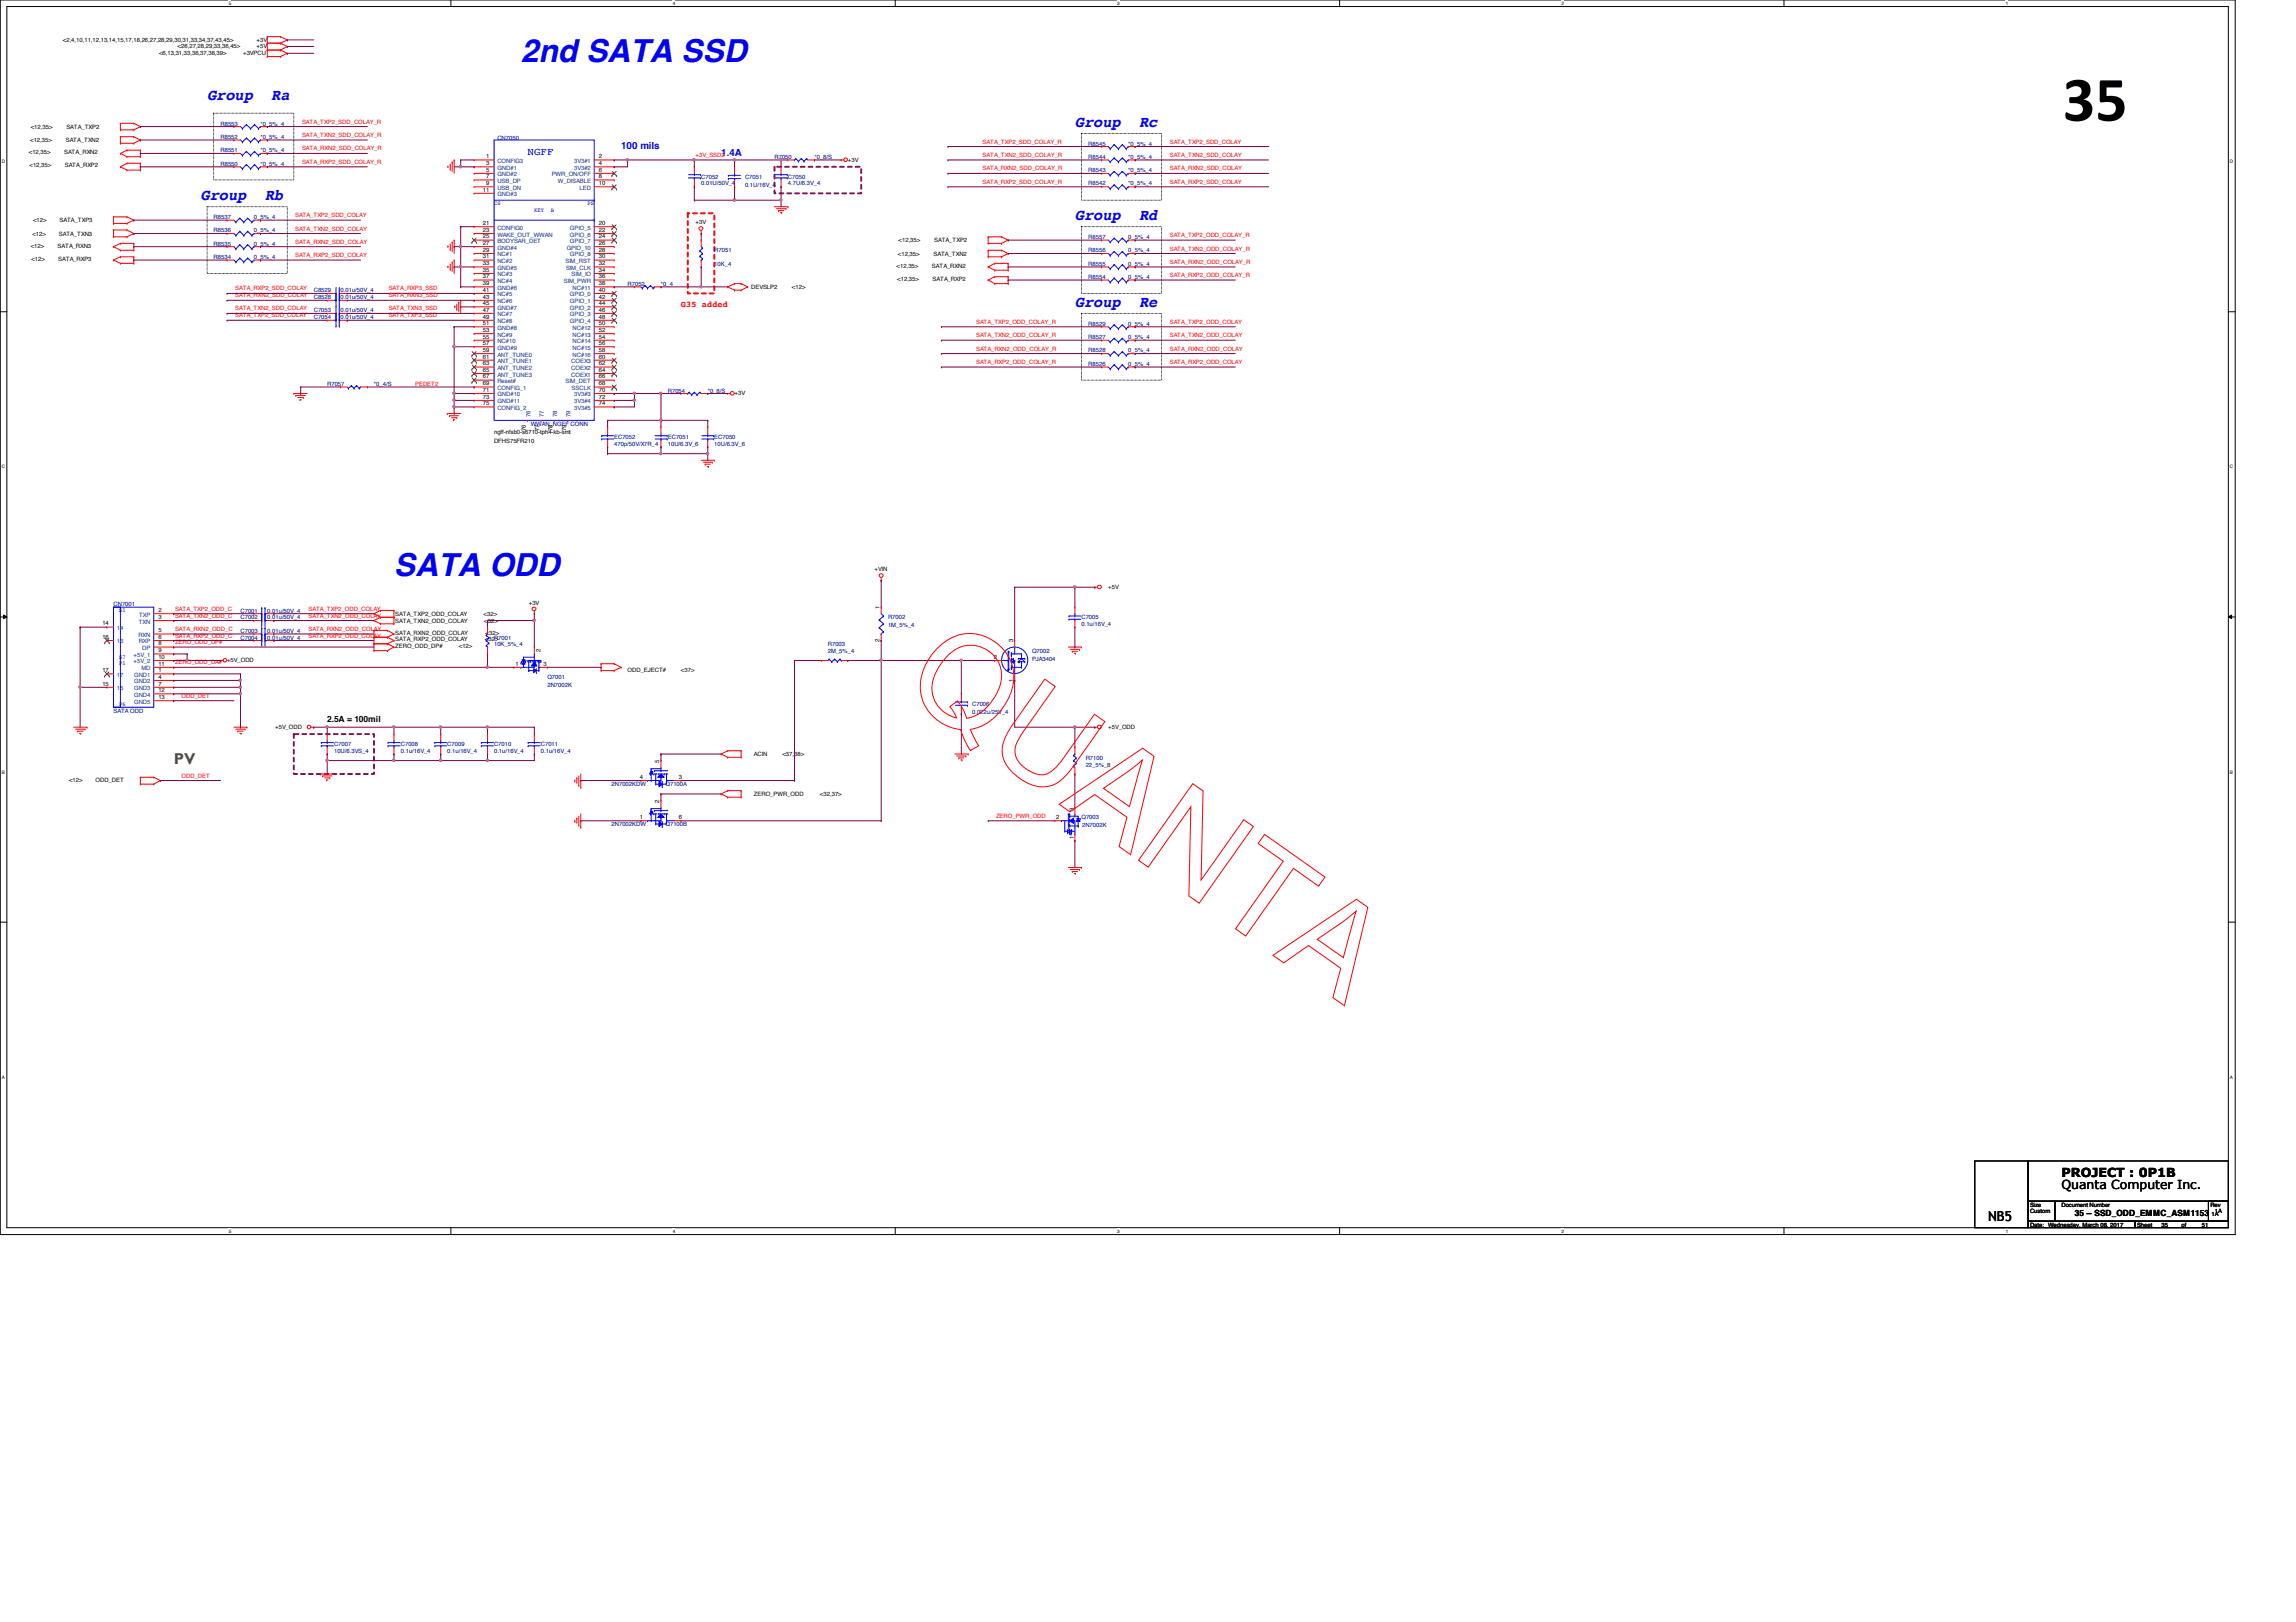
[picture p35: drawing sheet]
<svg xmlns="http://www.w3.org/2000/svg" width="297mm" height="210mm" viewBox="0 0 297 210" stroke-linecap="round" stroke-linejoin="round" font-family="sans-serif">
<defs><g id="words">
<text font-size="8.3" x="266.9" y="15.6">35</text>
<g font-size="4.1" fill="#00f">
<text x="67.4" y="8">2nd SATA SSD</text>
<text x="51" y="74.5">SATA ODD</text>
</g>
<g font-size="2" fill="#00f">
<text x="26.8" y="13">Group</text>
<text x="35.1" y="13">Ra</text>
<text x="139.1" y="16.4">Group</text>
<text x="147.4" y="16.4">Rc</text>
<text x="25.9" y="25.9">Group</text>
<text x="34.2" y="25.9">Rb</text>
<text x="139.1" y="28.5">Group</text>
<text x="147.4" y="28.5">Rd</text>
<text x="139.1" y="39.7">Group</text>
<text x="147.4" y="39.7">Re</text>
</g>
<text font-size="2" fill="#808000" x="22.5" y="98.8">PV</text>
<text font-size="1.8" x="257.2" y="158">NB5</text>
<g font-size="1.6">
<text x="266.7" y="153.8">Quanta Computer Inc.</text>
<text x="266.7" y="152.3">PROJECT : 0P1B</text>
</g>
<text font-size="1.4" fill="#00f" x="68.2" y="20.1">NGFF</text>
<g font-size="1.3" fill="#00f">
<text x="80.3" y="19.3">100 mils</text>
<text x="93.3" y="20.2">1.4A</text>
</g>
<text font-size="1.1" fill="#f00" x="88.1" y="39.8">G35 added</text>
<g font-size="1.1">
<text x="42.3" y="93.4">2.5A = 100mil</text>
<text x="268.4" y="157.3">35 -- SSD_ODD_EMMC_ASM1153</text>
</g>
<g font-size=".8">
<text x="8.1" y="5.4">&lt;2,4,10,11,12,13,14,15,17,18,26,27,28,29,30,31,33,34,37,43,45&gt;</text>
<text x="33.2" y="5.4">+3V</text>
<text x="20.6" y="7.1">&lt;6,13,31,33,36,37,38,39&gt;</text>
<text x="23" y="6.2">&lt;26,27,28,29,33,36,45&gt;</text>
<text x="31.5" y="7.1">+3VPCU</text>
<text x="33.2" y="6.2">+5V</text>
<text x="4" y="16.7">&lt;12,35&gt;</text>
<text x="8.6" y="16.7">SATA_TXP2</text>
<text x="3.7" y="20">&lt;12,35&gt;</text>
<text x="3.8" y="21.7">&lt;12,35&gt;</text>
<text x="3.9" y="18.4">&lt;12,35&gt;</text>
<text x="8.3" y="20">SATA_RXN2</text>
<text x="8.4" y="21.7">SATA_RXP2</text>
<text x="8.5" y="18.4">SATA_TXN2</text>
<text x="62.9" y="20.5">1</text>
<text x="62.9" y="21.4">3</text>
<text x="62.9" y="22.2">5</text>
<text x="62.9" y="23.1">7</text>
<text x="62.9" y="24">9</text>
<text x="77.5" y="20.5">2</text>
<text x="77.5" y="21.4">4</text>
<text x="77.5" y="22.2">6</text>
<text x="77.5" y="23.1">8</text>
<text x="77.5" y="24">10</text>
<text x="109.7" y="20.9">+3V</text>
<text x="4.3" y="28.8">&lt;12&gt;</text>
<text x="7.7" y="28.8">SATA_TXP3</text>
<text x="62.5" y="24.8">11</text>
<text x="62.5" y="29.1">21</text>
<text x="77.5" y="29.1">20</text>
<text x="90" y="29">+3V</text>
<text x="4" y="32">&lt;12&gt;</text>
<text x="4.1" y="33.8">&lt;12&gt;</text>
<text x="4.2" y="30.5">&lt;12&gt;</text>
<text x="7.4" y="32">SATA_RXN3</text>
<text x="7.5" y="33.8">SATA_RXP3</text>
<text x="7.6" y="30.5">SATA_TXN3</text>
<text x="62.5" y="30">23</text>
<text x="62.5" y="30.9">25</text>
<text x="62.5" y="31.7">27</text>
<text x="62.5" y="32.6">29</text>
<text x="62.5" y="33.4">31</text>
<text x="62.5" y="34.3">33</text>
<text x="62.5" y="35.2">35</text>
<text x="77.5" y="30">22</text>
<text x="77.5" y="30.9">24</text>
<text x="77.5" y="31.7">26</text>
<text x="77.5" y="32.6">28</text>
<text x="77.5" y="33.4">30</text>
<text x="77.5" y="34.3">32</text>
<text x="77.5" y="35.2">34</text>
<text x="116" y="34.6">&lt;12,35&gt;</text>
<text x="116.2" y="33.1">&lt;12,35&gt;</text>
<text x="116.2" y="31.4">&lt;12,35&gt;</text>
<text x="120.6" y="34.6">SATA_RXN2</text>
<text x="120.8" y="33.1">SATA_TXN2</text>
<text x="120.9" y="31.4">SATA_TXP2</text>
<text x="62.5" y="36">37</text>
<text x="62.5" y="36.9">39</text>
<text x="62.5" y="37.8">41</text>
<text x="62.5" y="38.7">43</text>
<text x="62.5" y="39.5">45</text>
<text x="62.5" y="40.3">47</text>
<text x="62.5" y="41.2">49</text>
<text x="77.5" y="36">36</text>
<text x="77.5" y="36.9">38</text>
<text x="77.5" y="37.8">40</text>
<text x="77.5" y="38.7">42</text>
<text x="77.5" y="39.5">44</text>
<text x="77.5" y="40.3">46</text>
<text x="77.5" y="41.2">48</text>
<text x="97.2" y="37.3">DEVSLP2</text>
<text x="102.4" y="37.3">&lt;12&gt;</text>
<text x="116.1" y="36.4">&lt;12,35&gt;</text>
<text x="120.6" y="36.4">SATA_RXP2</text>
<text x="62.5" y="42.1">51</text>
<text x="62.5" y="43">53</text>
<text x="62.5" y="43.8">55</text>
<text x="62.5" y="44.7">57</text>
<text x="62.5" y="45.6">59</text>
<text x="62.5" y="46.4">61</text>
<text x="62.5" y="47.3">63</text>
<text x="77.5" y="42.1">50</text>
<text x="77.5" y="43">52</text>
<text x="77.5" y="43.8">54</text>
<text x="77.5" y="44.7">56</text>
<text x="77.5" y="45.6">58</text>
<text x="77.5" y="46.4">60</text>
<text x="77.5" y="47.3">62</text>
<text x="62.5" y="48.1">65</text>
<text x="62.5" y="49">67</text>
<text x="62.5" y="49.9">69</text>
<text x="62.5" y="50.7">71</text>
<text x="62.5" y="51.6">73</text>
<text x="62.5" y="52.5">75</text>
<text x="77.5" y="48.1">64</text>
<text x="77.5" y="49">66</text>
<text x="77.5" y="49.9">68</text>
<text x="77.5" y="50.7">70</text>
<text x="77.5" y="51.6">72</text>
<text x="77.5" y="52.5">74</text>
<text x="95" y="51.1">+3V</text>
<text x="63.9" y="56.2">ngff-nfsb0-s6710-tph4-kb-smt</text>
<text x="63.9" y="57.4">DFHS75FR210</text>
<text x="68" y="55.8" transform="rotate(-90 68 55.8)">76</text>
<text x="69.8" y="55.8" transform="rotate(-90 69.8 55.8)">77</text>
<text x="71.5" y="55.8" transform="rotate(-90 71.5 55.8)">78</text>
<text x="73.2" y="55.8" transform="rotate(-90 73.2 55.8)">79</text>
<text x="113.2" y="74">+VIN</text>
<text x="143.4" y="76.2">+5V</text>
<text x="13.2" y="80.9">14</text>
<text x="13.2" y="82.7">16</text>
<text x="20.5" y="79.2">2</text>
<text x="20.5" y="80.1">3</text>
<text x="20.5" y="81.8">5</text>
<text x="20.5" y="82.7">6</text>
<text x="20.5" y="83.5">8</text>
<text x="51.1" y="79.7">SATA_TXP2_ODD_COLAY</text>
<text x="51.1" y="80.6">SATA_TXN2_ODD_COLAY</text>
<text x="51.1" y="82.1">SATA_RXN2_ODD_COLAY</text>
<text x="51.1" y="83">SATA_RXP2_ODD_COLAY</text>
<text x="51.1" y="83.9">ZERO_ODD_DP#</text>
<text x="59.3" y="83.9">&lt;12&gt;</text>
<text x="62.6" y="79.7">&lt;32&gt;</text>
<text x="62.7" y="80.6">&lt;32&gt;</text>
<text x="62.7" y="83">&lt;32&gt;</text>
<text x="62.8" y="82.1">&lt;32&gt;</text>
<text x="68.4" y="78.3">+3V</text>
<text x="113.8" y="83.1" transform="rotate(-90 113.8 83.1)">2</text>
<text x="113.8" y="78.8" transform="rotate(-90 113.8 78.8)">1</text>
<text x="131.1" y="83.1" transform="rotate(-90 131.1 83.1)">3</text>
<text x="13.2" y="88.7">15</text>
<text x="13.2" y="87">17</text>
<text x="20.5" y="87">1</text>
<text x="20.5" y="87.8">4</text>
<text x="20.5" y="88.7">7</text>
<text x="20.5" y="84.4">9</text>
<text x="20.5" y="85.3">10</text>
<text x="20.5" y="86.1">11</text>
<text x="20.5" y="89.6">12</text>
<text x="29.4" y="85.7">+5V_ODD</text>
<text x="66.7" y="86.2">1</text>
<text x="69.9" y="84.4" transform="rotate(-90 69.9 84.4)">2</text>
<text x="70.3" y="86.2">3</text>
<text x="81.2" y="86.9">ODD_EJECT#</text>
<text x="88.1" y="86.9">&lt;37&gt;</text>
<text x="128.6" y="85.3">2</text>
<text x="131.1" y="88.2" transform="rotate(-90 131.1 88.2)">1</text>
<text x="20.5" y="90.5">13</text>
<text x="35.6" y="94.4">+5V_ODD</text>
<text x="143.4" y="94.3">+5V_ODD</text>
<text x="8.9" y="101.2">&lt;12&gt;</text>
<text x="12.4" y="101.2">ODD_DET</text>
<text x="82.8" y="100.8">4</text>
<text x="85.3" y="98.7" transform="rotate(-90 85.3 98.7)">5</text>
<text x="87.8" y="100.8">3</text>
<text x="97.5" y="97.9">ACIN</text>
<text x="101.2" y="97.9">&lt;37,38&gt;</text>
<text x="82.8" y="106">1</text>
<text x="85.3" y="103.9" transform="rotate(-90 85.3 103.9)">2</text>
<text x="87.8" y="106">6</text>
<text x="97.5" y="103">ZERO_PWR_ODD</text>
<text x="106.1" y="103">&lt;32,37&gt;</text>
<text x="136.6" y="106">2</text>
<text x="138.9" y="105" transform="rotate(-90 138.9 105)">3</text>
<text x="138.9" y="108.6" transform="rotate(-90 138.9 108.6)">1</text>
<text x="262.6" y="156.2">Size</text>
<text x="262.6" y="158.7">Date: Wednesday, March 08, 2017</text>
<text x="262.6" y="156.9">Custom</text>
<text x="266.7" y="156.2">Document Number</text>
<text x="276.5" y="158.7">Sheet</text>
<text x="279.7" y="158.7">35</text>
<text x="282.2" y="158.7">of</text>
<text x="284.9" y="158.7">51</text>
<text x="286" y="156.2">Rev</text>
<text x="286.1" y="157.4">1A</text>
<text x="286.6" y="157">1A</text>
</g>
<g font-size=".8" fill="#000080">
<text x="28.5" y="18">R8552</text>
<text x="28.5" y="16.3">R8553</text>
<text x="33.7" y="18">*0_5%_4</text>
<text x="33.7" y="16.3">*0_5%_4</text>
<text x="28.5" y="21.4">R8550</text>
<text x="28.5" y="19.7">R8551</text>
<text x="33.7" y="21.4">*0_5%_4</text>
<text x="33.7" y="19.7">*0_5%_4</text>
<text x="64.3" y="18.1">CN7050</text>
<text x="90.7" y="23.2">C7052</text>
<text x="96.4" y="23.2">C7051</text>
<text x="100.2" y="20.6">R7050</text>
<text x="101.9" y="23.2">C7050</text>
<text x="105.4" y="20.6">*0_8/S</text>
<text x="140.8" y="22.3">R8543</text>
<text x="140.8" y="20.6">R8544</text>
<text x="140.8" y="18.8">R8545</text>
<text x="146" y="22.3">*0_5%_4</text>
<text x="146" y="20.6">*0_5%_4</text>
<text x="146" y="18.8">*0_5%_4</text>
<text x="27.6" y="28.3">R8537</text>
<text x="32.8" y="28.3">0_5%_4</text>
<text x="90.7" y="24">0.01U/50V_4</text>
<text x="96.4" y="24.2">0.1U/16V_4</text>
<text x="101.9" y="24">4.7U/6.3V_4</text>
<text x="140.8" y="24">R8542</text>
<text x="146" y="24">*0_5%_4</text>
<text x="27.6" y="33.5">R8534</text>
<text x="27.6" y="31.8">R8535</text>
<text x="27.6" y="30.1">R8536</text>
<text x="32.8" y="33.5">0_5%_4</text>
<text x="32.8" y="31.8">0_5%_4</text>
<text x="32.8" y="30.1">0_5%_4</text>
<text x="92.4" y="32.6">R7051</text>
<text x="92.4" y="34.4">10K_4</text>
<text x="140.8" y="34.4">R8555</text>
<text x="140.8" y="32.6">R8556</text>
<text x="140.8" y="30.9">R8557</text>
<text x="146" y="34.4">0_5%_4</text>
<text x="146" y="32.6">0_5%_4</text>
<text x="146" y="30.9">0_5%_4</text>
<text x="40.6" y="37.8">C8529</text>
<text x="40.6" y="40.4">C7053</text>
<text x="40.6" y="41.3">C7054</text>
<text x="40.6" y="38.7">C8528</text>
<text x="44.1" y="37.8">0.01u/50V_4</text>
<text x="44.1" y="40.4">0.01u/50V_4</text>
<text x="44.1" y="41.3">0.01u/50V_4</text>
<text x="44.1" y="38.7">0.01u/50V_4</text>
<text x="81.2" y="37">R7052</text>
<text x="85.5" y="37">*0_4</text>
<text x="140.8" y="36.1">R8554</text>
<text x="146" y="36.1">0_5%_4</text>
<text x="140.8" y="42.2">R8529</text>
<text x="140.8" y="47.3">R8526</text>
<text x="140.8" y="43.9">R8527</text>
<text x="140.8" y="45.6">R8528</text>
<text x="146" y="42.2">0_5%_4</text>
<text x="146" y="47.3">0_5%_4</text>
<text x="146" y="43.9">0_5%_4</text>
<text x="146" y="45.6">0_5%_4</text>
<text x="42.3" y="49.9">R7057</text>
<text x="48.4" y="49.9">*0_4/S</text>
<text x="86.4" y="50.8">R7054</text>
<text x="91.6" y="50.8">*0_8/S</text>
<text x="68.7" y="55.1">WWAN_NGFF CONN</text>
<text x="79.5" y="56.9">EC7052</text>
<text x="79.5" y="57.7">470p/50V/X7R_4</text>
<text x="86.4" y="56.9">EC7051</text>
<text x="86.4" y="57.7">10U/6.3V_6</text>
<text x="92.4" y="56.9">EC7050</text>
<text x="92.4" y="57.7">10U/6.3V_6</text>
<text x="14.7" y="78.4">CN7001</text>
<text x="31.1" y="79.3">C7001</text>
<text x="31.1" y="81.9">C7003</text>
<text x="31.1" y="82.8">C7004</text>
<text x="31.1" y="80.1">C7002</text>
<text x="34.6" y="79.3">0.01u/50V_4</text>
<text x="34.6" y="81.9">0.01u/50V_4</text>
<text x="34.6" y="82.8">0.01u/50V_4</text>
<text x="34.6" y="80.1">0.01u/50V_4</text>
<text x="63.9" y="82.8">R7001</text>
<text x="63.9" y="83.6">10K_5%_4</text>
<text x="107.1" y="83.6">R7003</text>
<text x="114.9" y="80.1">R7002</text>
<text x="114.9" y="81.2">1M_5%_4</text>
<text x="139.9" y="80.1">C7005</text>
<text x="139.9" y="81">0.1u/16V_4</text>
<text x="70.8" y="87.9">Q7001</text>
<text x="70.8" y="88.9">2N7002K</text>
<text x="107.1" y="84.5">2M_5%_4</text>
<text x="133.5" y="84.5">Q7002</text>
<text x="133.5" y="85.5">PJA3404</text>
<text x="14.7" y="92.2">SATA ODD</text>
<text x="125.8" y="91.4">C7006</text>
<text x="125.8" y="92.4">0.022u/25V_4</text>
<text x="43.2" y="96.6">C7007</text>
<text x="43.2" y="97.4">10U/6.3VS_4</text>
<text x="51.9" y="96.6">C7008</text>
<text x="51.9" y="97.4">0.1u/16V_4</text>
<text x="57.9" y="96.6">C7009</text>
<text x="57.9" y="97.4">0.1u/16V_4</text>
<text x="63.9" y="96.6">C7010</text>
<text x="63.9" y="97.4">0.1u/16V_4</text>
<text x="70" y="96.6">C7011</text>
<text x="70" y="97.4">0.1u/16V_4</text>
<text x="79.1" y="101.7">2N7002KDW</text>
<text x="86.1" y="101.7">Q7100A</text>
<text x="140.5" y="98.3">R7100</text>
<text x="140.5" y="99.3">22_5%_8</text>
<text x="79.1" y="106.9">2N7002KDW</text>
<text x="86.1" y="106.9">Q7100B</text>
<text x="139.9" y="106">Q7003</text>
<text x="140" y="107">2N7002K</text>
</g>
<g font-size=".8" fill="#f00">
<text x="39.1" y="16">SATA_TXP2_SDD_COLAY_R</text>
<text x="39.1" y="17.7">SATA_TXN2_SDD_COLAY_R</text>
<text x="39.1" y="19.5">SATA_RXN2_SDD_COLAY_R</text>
<text x="39.1" y="21.2">SATA_RXP2_SDD_COLAY_R</text>
<text x="90" y="20.3">+3V_SSD2</text>
<text x="127.1" y="18.6">SATA_TXP2_SDD_COLAY_R</text>
<text x="127.1" y="22.1">SATA_RXN2_SDD_COLAY_R</text>
<text x="127.1" y="20.3">SATA_TXN2_SDD_COLAY_R</text>
<text x="127.1" y="23.8">SATA_RXP2_SDD_COLAY_R</text>
<text x="151.3" y="18.6">SATA_TXP2_SDD_COLAY</text>
<text x="151.3" y="22.1">SATA_RXN2_SDD_COLAY</text>
<text x="151.3" y="20.3">SATA_TXN2_SDD_COLAY</text>
<text x="151.3" y="23.8">SATA_RXP2_SDD_COLAY</text>
<text x="38.2" y="28.1">SATA_TXP2_SDD_COLAY</text>
<text x="38.2" y="29.8">SATA_TXN2_SDD_COLAY</text>
<text x="38.2" y="31.5">SATA_RXN2_SDD_COLAY</text>
<text x="38.2" y="33.3">SATA_RXP2_SDD_COLAY</text>
<text x="151.3" y="30.7">SATA_TXP2_ODD_COLAY_R</text>
<text x="151.3" y="34.2">SATA_RXN2_ODD_COLAY_R</text>
<text x="151.3" y="32.4">SATA_TXN2_ODD_COLAY_R</text>
<text x="151.3" y="35.9">SATA_RXP2_ODD_COLAY_R</text>
<text x="30.4" y="41.1">SATA_TXP2_SDD_COLAY</text>
<text x="30.4" y="38.5">SATA_RXN2_SDD_COLAY</text>
<text x="30.4" y="40.2">SATA_TXN2_SDD_COLAY</text>
<text x="30.4" y="37.6">SATA_RXP2_SDD_COLAY</text>
<text x="50.3" y="41.1">SATA_TXP3_SSD</text>
<text x="50.3" y="40.2">SATA_TXN3_SSD</text>
<text x="50.3" y="37.6">SATA_RXP3_SSD</text>
<text x="50.3" y="38.5">SATA_RXN3_SSD</text>
<text x="126.3" y="41.9">SATA_TXP2_ODD_COLAY_R</text>
<text x="151.3" y="41.9">SATA_TXP2_ODD_COLAY</text>
<text x="126.3" y="45.4">SATA_RXN2_ODD_COLAY_R</text>
<text x="126.3" y="43.6">SATA_TXN2_ODD_COLAY_R</text>
<text x="126.3" y="47.1">SATA_RXP2_ODD_COLAY_R</text>
<text x="151.3" y="45.4">SATA_RXN2_ODD_COLAY</text>
<text x="151.3" y="43.6">SATA_TXN2_ODD_COLAY</text>
<text x="151.3" y="47.1">SATA_RXP2_ODD_COLAY</text>
<text x="53.7" y="49.9">PEDET2</text>
<text x="22.6" y="83.4">ZERO_ODD_DP#</text>
<text x="22.6" y="79">SATA_TXP2_ODD_C</text>
<text x="22.6" y="79.9">SATA_TXN2_ODD_C</text>
<text x="22.6" y="82.5">SATA_RXP2_ODD_C</text>
<text x="22.6" y="81.7">SATA_RXN2_ODD_C</text>
<text x="39.9" y="79">SATA_TXP2_ODD_COLAY</text>
<text x="39.9" y="81.7">SATA_RXN2_ODD_COLAY</text>
<text x="39.9" y="79.9">SATA_TXN2_ODD_COLAY</text>
<text x="39.9" y="82.5">SATA_RXP2_ODD_COLAY</text>
<text x="22.6" y="86">ZERO_ODD_DA#</text>
<text x="23.5" y="90.3">ODD_DET</text>
<text x="23.5" y="100.6">ODD_DET</text>
<text x="128.9" y="105.8">ZERO_PWR_ODD</text>
</g>
<g font-size=".8" fill="#004080">
<text x="64.3" y="21.1">CONFIG3</text>
<text x="64.3" y="22">GND#1</text>
<text x="64.3" y="22.8">GND#2</text>
<text x="64.3" y="23.7">USB_DP</text>
<text x="71.4" y="22.8">PWR_ON/OFF</text>
<text x="72.2" y="23.7">W_DISABLE</text>
<text x="74.3" y="21.1">3V3#1</text>
<text x="74.3" y="22">3V3#2</text>
<text x="64.3" y="24.6">USB_DN</text>
<text x="64.3" y="25.4">GND#3</text>
<text x="64.3" y="29.7">CONFIG0</text>
<text x="73.7" y="29.7">GPIO_5</text>
<text x="75" y="24.6">LED</text>
<text x="64.3" y="30.6">WAKE_OUT_WWAN</text>
<text x="64.3" y="31.5">BODYSAR_DET</text>
<text x="64.3" y="32.3">GND#4</text>
<text x="64.3" y="33.2">NC#1</text>
<text x="64.3" y="34">NC#2</text>
<text x="64.3" y="34.9">GND#5</text>
<text x="64.3" y="35.8">NC#3</text>
<text x="73.1" y="34">SIM_RST</text>
<text x="73.2" y="34.9">SIM_CLK</text>
<text x="73.3" y="32.3">GPIO_10</text>
<text x="73.7" y="30.6">GPIO_6</text>
<text x="73.7" y="31.5">GPIO_7</text>
<text x="73.7" y="33.2">GPIO_8</text>
<text x="74" y="35.8">SIM_IO</text>
<text x="64.3" y="36.6">NC#4</text>
<text x="64.3" y="37.5">GND#6</text>
<text x="64.3" y="38.4">NC#5</text>
<text x="64.3" y="39.2">NC#6</text>
<text x="64.3" y="40.1">GND#7</text>
<text x="64.3" y="40.9">NC#7</text>
<text x="64.3" y="41.8">NC#8</text>
<text x="72.9" y="36.6">SIM_PWR</text>
<text x="73.7" y="38.4">GPIO_0</text>
<text x="73.7" y="39.2">GPIO_1</text>
<text x="73.7" y="40.1">GPIO_2</text>
<text x="73.7" y="40.9">GPIO_3</text>
<text x="73.7" y="41.8">GPIO_4</text>
<text x="74.1" y="37.5">NC#11</text>
<text x="64.3" y="42.7">GND#8</text>
<text x="64.3" y="43.6">NC#9</text>
<text x="64.3" y="44.4">NC#10</text>
<text x="64.3" y="45.3">GND#9</text>
<text x="64.3" y="46.1">ANT_TUNE0</text>
<text x="64.3" y="47">ANT_TUNE1</text>
<text x="64.3" y="47.9">ANT_TUNE2</text>
<text x="73.9" y="47">COEX3</text>
<text x="73.9" y="47.9">COEX2</text>
<text x="74.1" y="42.7">NC#12</text>
<text x="74.1" y="43.6">NC#13</text>
<text x="74.1" y="44.4">NC#14</text>
<text x="74.1" y="45.3">NC#15</text>
<text x="74.1" y="46.1">NC#16</text>
<text x="64.3" y="48.7">ANT_TUNE3</text>
<text x="64.3" y="49.6">Reset#</text>
<text x="64.3" y="50.5">CONFIG_1</text>
<text x="64.3" y="51.3">GND#10</text>
<text x="64.3" y="52.2">GND#11</text>
<text x="64.3" y="53">CONFIG_2</text>
<text x="68.6" y="54" transform="rotate(-90 68.6 54)">76</text>
<text x="70.4" y="54" transform="rotate(-90 70.4 54)">77</text>
<text x="72.1" y="54" transform="rotate(-90 72.1 54)">78</text>
<text x="73.1" y="49.6">SIM_DET</text>
<text x="73.8" y="54" transform="rotate(-90 73.8 54)">79</text>
<text x="73.9" y="48.7">COEX1</text>
<text x="74" y="50.5">SSCLK</text>
<text x="74.3" y="51.3">3V3#3</text>
<text x="74.3" y="52.2">3V3#4</text>
<text x="74.3" y="53">3V3#5</text>
<text x="15.1" y="81.5">14</text>
<text x="15.1" y="83.3">16</text>
<text x="17.9" y="82.4">RXN</text>
<text x="17.9" y="80.7">TXN</text>
<text x="17.9" y="83.3">RXP</text>
<text x="18" y="79.8">TXP</text>
<text x="15.1" y="89.3">15</text>
<text x="15.1" y="87.6">17</text>
<text x="17.3" y="85">+5V_1</text>
<text x="17.3" y="85.9">+5V_2</text>
<text x="17.4" y="87.6">GND1</text>
<text x="17.4" y="88.4">GND2</text>
<text x="17.4" y="89.3">GND3</text>
<text x="18.3" y="86.7">MD</text>
<text x="18.4" y="84.1">DP</text>
<text x="17.4" y="90.2">GND4</text>
<text x="17.4" y="91.1">GND5</text>
</g>
<g font-size=".8" fill="#00f">
<text x="63.9" y="26.5">CS</text>
<text x="69.1" y="27.4">KEY</text>
<text x="71.2" y="27.4">B</text>
<text x="76" y="26.5">PS</text>
<text x="15.4" y="79.2">S1</text>
<text x="15.4" y="85.3">S7</text>
<text x="15.4" y="86.1">P1</text>
<text x="15.4" y="91.3">P6</text>
</g>
<g font-size=".6">
<text x="29.6" y=".6">5</text>
<text x="87" y=".6">4</text>
<text x="144.5" y=".6">3</text>
<text x="202" y=".6">2</text>
<text x="259.5" y=".6">1</text>
<text x=".3" y="21.1">D</text>
<text x="288.5" y="21.1">D</text>
<text x=".3" y="60.6">C</text>
<text x="288.5" y="60.6">C</text>
<text x=".3" y="100.1">B</text>
<text x="288.5" y="100.1">B</text>
<text x=".3" y="139.6">A</text>
<text x="288.5" y="139.6">A</text>
<text x="29.6" y="159.5">5</text>
<text x="87" y="159.5">4</text>
<text x="144.5" y="159.5">3</text>
<text x="202" y="159.5">2</text>
<text x="259.5" y="159.5">1</text>
</g>
</g></defs>
<path d="M0 0h289.2v159.8h-289.2zM.9 .8h287.4v158.1h-287.4z" fill="none" stroke="#000" stroke-width=".13"/>
<g fill="#fff">
<path d="M29.6 .1h.3v.7h-.3z"/>
<path d="M29.6 159h.3v.6h-.3z"/>
</g>
<path d="M58.3 0v.8M58.3 158.9v.8" fill="none" stroke="#000" stroke-width=".13"/>
<g fill="#fff">
<path d="M87 .1h.3v.7h-.3z"/>
<path d="M87 159h.3v.6h-.3z"/>
</g>
<path d="M115.8 0v.8M115.8 158.9v.8" fill="none" stroke="#000" stroke-width=".13"/>
<g fill="#fff">
<path d="M144.5 .1h.3v.7h-.3z"/>
<path d="M144.5 159h.3v.6h-.3z"/>
</g>
<path d="M173.3 0v.8M173.3 158.9v.8" fill="none" stroke="#000" stroke-width=".13"/>
<g fill="#fff">
<path d="M202 .1h.3v.7h-.3z"/>
<path d="M202 159h.3v.6h-.3z"/>
</g>
<path d="M230.8 0v.8M230.8 158.9v.8" fill="none" stroke="#000" stroke-width=".13"/>
<g fill="#fff">
<path d="M259.5 .1h.3v.7h-.3z"/>
<path d="M259.5 159h.3v.6h-.3z"/>
<path d="M.3 20.6h.3v.7h-.3z"/>
<path d="M288.5 20.6h.4v.7h-.4z"/>
<path d="M.3 60.1h.3v.6h-.3z"/>
<path d="M288.5 60.1h.4v.6h-.4z"/>
</g>
<path d="M0 40.3h.9M288.3 40.3h.8" fill="none" stroke="#000" stroke-width=".13"/>
<g fill="#fff">
<path d="M.3 99.6h.3v.6h-.3z"/>
<path d="M288.5 99.6h.4v.6h-.4z"/>
</g>
<path d="M0 79.8h.9M.5 79.6l.4 .2-.4 .3zM288.3 79.8l.4-.2v.5zM288.3 79.8h.8" fill="none" stroke="#000" stroke-width=".13"/>
<path d="M.5 79.6l.4 .2-.4 .3zM288.3 79.8l.4-.2v.5z" fill="#000"/>
<g fill="#fff">
<path d="M.3 139.1h.3v.6h-.3z"/>
<path d="M288.5 139.1h.4v.6h-.4z"/>
</g>
<g fill="none" stroke="#000" stroke-width=".13">
<path d="M27.6 14.6h10.4v8.7h-10.4zM139.9 17.3h10.4v8.6h-10.4zM26.8 26.8h10.4v8.6h-10.4zM139.9 29.3h10.4v8.7h-10.4zM139.9 40.6h10.4v8.6h-10.4zM0 119.3h.9M288.3 119.3h.8M255.5 150.2h6.9v8.7h-6.9zM262.4 150.2h25.9v5.2h-25.9zM262.4 155.4h3.4v2.6h-3.4zM262.4 158h13.8v.9h-13.8zM265.8 155.4h22.5v2.6h-22.5z"/>
<path d="M276.2 158h12.1v.9h-12.1zM285.7 155.4h2.6v2.6h-2.6z"/>
</g>
<path d="M89 27.6h3.4v10.4h-3.4z" fill="none" stroke="#f00" stroke-width=".25" stroke-dasharray=".5 .5"/>
<path d="M100.2 21.6h11.2v3.4h-11.2zM38 95h10.4v5.2h-10.4z" fill="none" stroke="#800080" stroke-width=".25" stroke-dasharray=".5 .5"/>
<g fill="none" stroke="#f00" stroke-width=".13">
<path d="M15.6 16h.1M15.6 16.8h.1M15.6 17.7h.1M15.6 18.5h.1M15.6 19.9h.1M15.6 16h1.7M15.6 16v.8M15.6 17.7v.8M15.6 16.8h1.7M15.6 17.7h1.7M15.6 18.5h1.7M15.6 19.9l.8 .4"/>
<path d="M16.4 19.4h.1M16.4 19.4l-.8 .5M16.4 19.4h1.8M17.3 16h.1M17.3 16.8h.1M17.3 17.7h.1M17.3 18.5h.1M17.3 16l.9 .4M17.3 17.7l.9 .4M18.2 16.4h.1M18.2 18.1h.1M18.2 19.4h.1"/>
<path d="M18.2 16.4l-.9 .4M18.2 18.1l-.9 .4M18.2 19.4v.9M34.6 4.7h.1M34.6 5.6h.1M34.6 6.5h.1M34.6 7.3h.1M34.6 4.7h1.7M34.6 4.7v2.6M34.6 5.6h1.7M34.6 6.5h1.7M34.6 7.3h1.7"/>
<path d="M36.3 4.7h.1M36.3 5.6h.1M36.3 6.5h.1M36.3 7.3h.1M36.3 4.7l.9 .5M36.3 5.6l.9 .4M36.3 6.5l.9 .4M37.2 5.2h.1M37.2 6h.1M37.2 6.9h.1M37.2 5.2l-.9 .4M37.2 6l-.9 .5"/>
<path d="M37.2 6.9l-.9 .4M142.5 19h.1M142.5 19h.9M146 19h.9M146.9 19h.1M14.7 28.1h.1M14.7 28.9h.1M14.7 29.8h.1M14.7 30.6h.1M14.7 31.9h.1M14.7 33.7h.1M14.7 28.1h1.7"/>
<path d="M14.7 28.1v.8M14.7 29.8v.8M14.7 28.9h1.7M14.7 29.8h1.7M14.7 30.6h1.7M14.7 31.9l.9 .5M14.7 33.7l.9 .4M15.6 32.4h.1M15.6 31.5h.1M15.6 34.1h.1M15.6 33.2h.1M15.6 21.6h.1"/>
<path d="M15.6 32.4h1.7M15.6 31.5l-.9 .4M15.6 31.5h1.7M15.6 34.1h1.7M15.6 33.2l-.9 .5M15.6 33.2h1.7M15.6 21.6l.8 .4M16.4 28.1h.1M16.4 28.9h.1M16.4 29.8h.1M16.4 30.6h.1M16.4 20.3h.1"/>
<path d="M16.4 22h.1M16.4 21.1h.1M16.4 28.1l.9 .4M16.4 29.8l.9 .4M16.4 20.3h1.8M16.4 22h1.8M16.4 21.1l-.8 .5M16.4 21.1h1.8M17.3 28.5h.1M17.3 30.2h.1M17.3 31.5h.1M17.3 32.4h.1"/>
<path d="M17.3 33.2h.1M17.3 34.1h.1M17.3 28.5l-.9 .4M17.3 30.2l-.9 .4M17.3 31.5v.9M17.3 33.2v.9M18.2 20.3h.1M18.2 21.1h.1M18.2 22h.1M18.2 21.1v.9M29.4 28.5h.1M29.4 28.5h.9"/>
<path d="M30.3 21.6h.1M30.3 21.6h.8M32.8 28.5h.9M33.7 28.5h.1M33.7 21.6h.9M34.6 21.6h.1M42.3 38h.1M42.3 38h.9M44.1 38h.8M44.9 38h.1M58 34.5h.1M58 31.8h.1"/>
<path d="M58 21.5h.1M58 21.5v.2M58 31.8v.2M58 34.5v.1M58.2 34.9h.1M58.2 32.3h.1M58.2 21.9h.1M58.2 21.2v.7M58.2 31.6v.7M58.2 34.2v.7M58.5 33.9h.1M58.5 31.3h.1"/>
<path d="M58.5 21h.1M58.5 21v1.2M58.5 31.3v1.3M58.5 33.9v1.2M58.8 33.7h.1M58.8 31.1h.1M58.8 20.7h.1M58.8 20.7v1.7M58.8 31.1v1.7M58.8 33.7v1.7M58.8 39.6h.1M58.8 39.6v.2"/>
<path d="M59.1 39.4v.6M59.3 39.1h.1M59.3 39.1v1.2M59.6 38.9h.1M59.6 38.9v1.7M90.7 30.2h.1M90.7 29.8v.4M94.1 37.1h.1M94.1 37.1l.9 .4M95 36.7h.1M95 37.5h.1M95 36.7h.9"/>
<path d="M95 36.7l-.9 .4M95 37.5h.9M95.9 36.7h.1M95.9 37.5h.1M95.9 36.7l.8 .4M96.7 37.1h.1M96.7 37.1l-.8 .4M100.2 26.8h1.7M100.5 27h1.2M100.7 27.3h.1M100.7 27.3h.7M101 27.5h.1"/>
<path d="M101 21.6h.1M101 24.2h.1M101 21.6v.8M101 23.3v.9M101.1 27.5h.1M101.7 27h.1M101.9 26.8h.1M101.9 20.7h.1M101.9 20.7h.9M104.5 20.7h.9M105.4 20.7h.1M108.8 20.7h.1"/>
<path d="M108.8 20.7h.4M109.2 20.5h.4v.2v.1l-.2 .1-.2-.1zM127.8 30.6h.1M127.8 31.5h.1M127.8 32.4h.1M127.8 33.2h.1M127.8 34.5h.1M127.8 36.2h.1M127.8 30.6h1.8M127.8 32.4h1.8M127.8 31.5h1.8M127.8 33.2h1.8"/>
<path d="M127.8 30.6v.9M127.8 32.4v.8M127.8 34.5l.9 .5M127.8 36.2l.9 .5M128.7 35h.1M128.7 34.1h.1M128.7 36.7h.1M128.7 35.8h.1M128.7 34.1h1.7M128.7 35h1.7M128.7 34.1l-.9 .4M128.7 36.7h1.7"/>
<path d="M128.7 35.8l-.9 .4M128.7 35.8h1.7M129.6 30.6h.1M129.6 31.5h.1M129.6 32.4h.1M129.6 33.2h.1M129.6 30.6l.8 .5M129.6 32.4l.8 .4M130.4 31.1h.1M130.4 32.8h.1M130.4 34.1h.1M130.4 35h.1"/>
<path d="M130.4 35.8h.1M130.4 36.7h.1M130.4 31.1l-.8 .4M130.4 32.8l-.8 .4M130.4 34.1v.9M130.4 35.8v.9M142.5 24.2h.1M142.5 22.4h.1M142.5 20.7h.1M142.5 20.7h.9M142.5 24.2h.9M142.5 22.4h.9"/>
<path d="M146 20.7h.9M146 24.2h.9M146 22.4h.9M146.9 24.2h.1M146.9 22.4h.1M146.9 20.7h.1M38 50.9h.1M38 50.9h1.7M38.3 51.2h.1M38.3 51.2h1.2M38.5 51.4h.7M38.8 51.7h.1"/>
<path d="M38.8 51.7h.2M39.2 51.4h.1M42.3 40.6h.1M42.3 40.6h.9M44.1 40.6h.8M44.9 40.6h.1M57.9 53.5h.1M57.9 53.5h1.7M58.2 53.8h.1M58.2 53.8h1.1M58.4 54.1h.7M58.7 54.3h.1"/>
<path d="M59.1 54.1h.1M59.1 40h.1M85.5 57.8h.1M85.5 55.2h.1M85.5 55.2v.9M85.5 57v.8M88.1 50.9h.1M88.1 50.9h.9M90.7 59.6h1.7M90.7 50.9h.9M91 59.8h1.2M91.6 50.9h.1"/>
<path d="M92.2 59.8h.1M92.4 59.6h.1M94.1 50.9h.1M94.1 50.9h.4M142.5 42.3h.1M142.5 42.3h.9M146 42.3h.9M146.9 42.3h.1M19.9 79.4h2.6M22.5 79.4h.1M32.8 79.4h.1M32.8 79.4h.9"/>
<path d="M34.6 79.4h.8M35.4 79.4h.1M48.4 79.4h.1M48.4 79.4l.8 .5M49.2 79h.1M49.2 79.9h.1M49.2 79l-.8 .4M49.2 79h1.8M49.2 79.9h1.8M49.2 79.9l-.8 .4M51 79h.1M51 79.9h.1"/>
<path d="M51 79v1.7M69.1 79.4h.1M69.1 79.1v.3M91.2 60.1h.1M91.2 60.1h.7M91.5 60.4h.1M91.6 60.4h.1M114 75.1h.1M114 74.8v.3M139.1 78.6h.1M139.1 78.6v.8M141.6 76h.1"/>
<path d="M141.6 76h.4M9.5 94.1h1.8M9.8 94.4h1.2M10 94.6h.1M10 94.6h.7M10.3 94.9h.2M10.5 94.9h.1M11 94.4h.1M11.3 94.1h.1M13.8 81.2h.1M13.8 88.9h.1M13.8 82.9h.1"/>
<path d="M13.8 87.2h.1M13.8 87.2h.9M13.8 88.9h.9M13.8 82.9h.9M13.8 81.2h.9M19.9 85.5h2.6M19.9 83.7h2.6M19.9 87.2h2.6M19.9 88.1h2.6M19.9 88.9h2.6M19.9 80.3h2.6M19.9 82h2.6"/>
<path d="M19.9 82.9h2.6M19.9 84.6h2.6M19.9 86.4h2.6M19.9 89.8h2.6M19.9 90.7h2.6M22.5 87.2h.1M22.5 88.1h.1M22.5 88.9h.1M22.5 80.3h.1M22.5 82h.1M22.5 82.9h.1M22.5 83.7h.1"/>
<path d="M22.5 84.6h.1M22.5 85.5h.1M22.5 86.4h.1M22.5 89.8h.1M22.5 90.7h.1M28.5 85.5h.1M28.5 85.5h.4M28.9 85.3h.4v.1v.2l-.2 .1-.2-.1zM30.3 94.1h1.7M30.5 94.4h1.2M30.8 94.6h.1M30.8 94.6h.7"/>
<path d="M31 94.9h.2M31.2 94.9h.1M31.7 94.4h.1M32 94.1h.1M39.8 93.9h.3l.1 .2-.1 .1-.1 .1-.2-.1zM40.3 94.1h.3M40.6 94.1h.1M48.4 80.3h.1M48.4 81.6h.1M48.4 82.5h.1M48.4 83.3h.1M48.4 84.2h.1"/>
<path d="M48.4 80.3l.8 .4M48.4 82.5h1.7M48.4 81.6h1.7M48.4 81.6v2.6M48.4 83.3h1.7M48.4 84.2h1.7M49.2 80.7h.1M49.2 80.7h1.8M50.1 82.5h.1M50.1 81.6h.1M50.1 83.3h.1M50.1 84.2h.1"/>
<path d="M50.1 81.6l.9 .4M50.1 82.5l.9 .4M50.1 83.3l.9 .4M51 80.7h.1M51 82h.1M51 82.9h.1M51 83.7h.1M51 97.6h.1M51 95h.1M51 95v.8M51 96.7v.9M51 82l-.9 .5"/>
<path d="M51 82.9l-.9 .4M51 83.7l-.9 .5M77.8 85.9h.1M77.8 86.8h.1M77.8 86.8h1.7M77.8 85.9h1.7M77.8 85.9v.9M79.5 86.8h.1M79.5 85.9h.1M79.5 85.9l.8 .5M80.3 86.4h.1M80.3 86.4l-.8 .4"/>
<path d="M93.3 97.6h.1M93.3 97.6l.8 .4M94.1 97.2h.1M94.1 98h.1M94.1 97.2h1.8M94.1 97.2l-.8 .4M94.1 98h1.8M95.9 98h.1M95.9 97.2h.1M95.9 97.2v.8M123.5 97.6h1.8M123.8 97.8h1.2"/>
<path d="M124 98.1h.1M124 98.1h.7M124.3 98.3h.2M124.4 89.8h.1M124.4 92.4h.1M124.4 89.8v.9M124.4 91.5v.9M124.5 98.3h.1M125 97.8h.1M125.3 97.6h.1M138.2 83.7h1.7M138.5 84h1.2"/>
<path d="M138.7 84.3h.1M138.7 84.3h.7M139 84.5h.1M139.1 81.2h.1M139.1 80.3v.9M139.1 84.5h.1M139.7 84h.1M139.9 83.7h.1M141.6 94.1h.1M141.6 94.1h.4M18.2 101.5h.1M18.2 100.6h.1"/>
<path d="M18.2 100.6v.9M18.2 100.6h1.7M18.2 101.5h1.7M19.9 100.6h.1M19.9 101.5h.1M19.9 100.6l.8 .4M20.7 101h.1M20.7 101l-.8 .5M41.5 100.2h.1M41.5 100.2h1.7M41.7 100.4h.1M41.7 100.4h1.2"/>
<path d="M42 100.7h.7M42.2 100.9h.1M42.2 100.9h.2M42.7 100.7h.1M74.4 101.1h.1M74.4 106.3h.1M74.4 100.9v.2M74.4 106.1v.2M74.6 100.7h.1M74.6 105.9h.1M74.6 100.7v.7M74.6 105.9v.7"/>
<path d="M74.9 101.6h.1M74.9 106.8h.1M74.9 100.4v1.2M74.9 105.6v1.2M75.1 101.9h.1M75.1 107.1h.1M75.1 100.2v1.7M75.1 105.3v1.8M93.3 102.7h.1M93.3 102.7l.8 .5M94.1 102.3h.1M94.1 103.2h.1"/>
<path d="M94.1 102.3h1.8M94.1 102.3l-.8 .4M94.1 103.2h1.8M95.9 103.2h.1M95.9 102.3h.1M95.9 102.3v.9M138.2 112.3h1.7M138.5 112.5h1.2M138.7 112.8h.1M138.7 112.8h.7M139 113h.1M139.1 113h.1"/>
<path d="M139.7 112.5h.1M139.9 112.3h.1"/>
<circle cx="90.7" cy="29.6" r=".25"/>
<circle cx="94.7" cy="50.9" r=".25"/>
<circle cx="69.1" cy="78.8" r=".25"/>
<circle cx="114" cy="74.5" r=".25"/>
<circle cx="142.2" cy="76" r=".25"/>
<circle cx="142.2" cy="94.1" r=".25"/>
</g>
<g fill="none" stroke="#00f" stroke-width=".13">
<path d="M143.4 19l.2 .3M143.6 19.3h.1M144.1 18.7h.1M144.1 18.7l-.5 .6M144.1 18.7l.6 .6M144.7 19.3h.1M145.2 18.7h.1M145.2 18.7l-.5 .6M145.2 18.7l.5 .6M145.7 19.3h.1M146 19h.1M146 19l-.3 .3"/>
<path d="M30.3 28.5l.2 .2M30.5 28.7h.1M31 28.2h.1M31 28.2l-.5 .5M31 28.2l.5 .5M31.1 21.6l.3 .2M31.4 21.8h.1M31.5 28.7h.1M31.9 21.3h.1M31.9 21.3l-.5 .5M31.9 21.3l.5 .5M32 28.2h.1"/>
<path d="M32 28.2l-.5 .5M32 28.2l.6 .5M32.4 21.8h.1M32.6 28.7h.1M32.8 28.5h.1M32.8 28.5l-.2 .2M32.9 21.3h.1M32.9 21.3l-.5 .5M32.9 21.3l.5 .5M33.4 21.8h.1M33.7 21.6h.1M33.7 21.6l-.3 .2"/>
<path d="M43.2 38h.3M43.5 38.8h.1M43.5 38h.1M43.5 37.2v1.6M43.5 39.8v1.6M43.9 38h.1M43.9 38.8h.1M43.9 38h.2M43.9 37.2v1.6M43.9 39.8v1.6M100.3 23h1.6M100.3 22.6h1.6"/>
<path d="M101 22.6h.1M101 23h.1M101 22.4v.2M101 23v.3M101.9 23h.1M101.9 22.6h.1M102.8 20.7h.1M103 20.5h.1M103 20.5l.3 .4M103 20.5l-.2 .2M103.3 20.9h.1M103.7 20.5h.1"/>
<path d="M103.7 20.5l.3 .4M103.7 20.5l-.4 .4M104 20.9h.1M104.3 20.5h.1M104.3 20.5l.2 .2M104.3 20.5l-.3 .4M143.4 24.2l.2 .2M143.4 22.4l.2 .3M143.4 20.7l.2 .3M143.6 24.4h.1M143.6 22.7h.1M143.6 21h.1"/>
<path d="M144.1 23.9h.1M144.1 22.2h.1M144.1 20.4h.1M144.1 23.9l-.5 .5M144.1 23.9l.6 .5M144.1 22.2l-.5 .5M144.1 22.2l.6 .5M144.1 20.4l-.5 .6M144.1 20.4l.6 .6M144.7 24.4h.1M144.7 22.7h.1M144.7 21h.1"/>
<path d="M145.2 23.9h.1M145.2 22.2h.1M145.2 20.4h.1M145.2 23.9l-.5 .5M145.2 23.9l.5 .5M145.2 22.2l-.5 .5M145.2 22.2l.5 .5M145.2 20.4l-.5 .6M145.2 20.4l.5 .6M145.7 24.4h.1M145.7 22.7h.1M145.7 21h.1"/>
<path d="M146 24.2h.1M146 22.4h.1M146 20.7h.1M146 24.2l-.3 .2M146 22.4l-.3 .3M146 20.7l-.3 .3M43.2 40.6h.3M43.5 41.4h.1M43.5 40.6h.1M43.9 40.6h.1M43.9 41.4h.1M43.9 40.6h.2"/>
<path d="M84.7 56.4h1.6M84.7 56.8h1.6M85.5 56.8h.1M85.5 56.4h.1M85.5 56.1v.3M85.5 56.8v.2M86.3 56.4h.1M86.3 56.8h.1M89 50.9h.1M89.2 50.8h.1M89.2 50.8l.3 .3M89.2 50.8l-.2 .1"/>
<path d="M89.5 51.1h.1M89.8 50.8h.1M89.8 50.8l.4 .3M89.8 50.8l-.3 .3M90.2 51.1h.1M90.5 50.8h.1M90.5 50.8l.2 .1M90.5 50.8l-.3 .3M143.4 42.3l.2 .2M143.6 42.5h.1M144.1 42h.1M144.1 42l-.5 .5"/>
<path d="M144.1 42l.6 .5M144.7 42.5h.1M145.2 42h.1M145.2 42l-.5 .5M145.2 42l.5 .5M145.7 42.5h.1M146 42.3h.1M146 42.3l-.3 .2M14.7 78.6h5.2v12.9h-5.2zM14.7 78.6h.9v12.9h-.9zM33.7 79.4h.2M33.9 79.4h.1"/>
<path d="M33.9 78.7h.1M33.9 78.7v1.5M34.3 78.7h.1M34.3 79.4h.1M34.3 79.4h.3M34.3 78.7v1.5M138.3 79.7h.1M138.3 79.7h1.5M139.1 79.7h.1M139.1 79.4v.3M50.2 96.1h.1M50.2 96.5h.1"/>
<path d="M50.2 96.1h1.6M50.2 96.5h1.6M51 96.5h.1M51 96.1h.1M51 95.8v.3M51 96.5v.2M123.6 91.3h1.6M123.6 90.8h1.6M124.4 90.8h.1M124.4 91.3h.1M124.4 90.7v.1M124.4 91.3v.2"/>
<path d="M125.2 91.3h.1M125.2 90.8h.1M138.3 80.1h.1M138.3 80.1h1.5M139.1 80.1h.1M139.1 80.1v.2"/>
</g>
<path d="M13.5 83.2h.1M13.5 87.5h.1M13.6 82.6l.5 .6M13.6 87l.5 .5M14.1 82.6l-.6 .6M14.1 87l-.6 .5M14.1 83.2h.1M14.1 87.5h.1" fill="none" stroke="#804000" stroke-width=".13"/>
<path d="M85.1 100.6l.4-.4 .4 .4z" fill="#00f"/>
<path d="M85.5 100.2l.4 .4h-.8z" fill="none" stroke="#00f" stroke-width=".13"/>
<path d="M85.3 101.1l.4 .4-.4 .3z" fill="#00f"/>
<g fill="none" stroke="#00f" stroke-width=".13">
<path d="M31.1 19.9l.3 .2M31.9 19.6h.1M31.9 19.6l-.5 .5M31.9 19.6l.5 .5M32.9 19.6h.1M32.9 19.6l-.5 .5M32.9 19.6l.5 .5M33.7 19.9h.1M33.7 19.9l-.3 .2M31.4 20.1h.1M32.4 20.1h.1M33.4 20.1h.1"/>
<path d="M143.4 36.2l.2 .3M143.4 34.5l.2 .3M143.6 36.5h.1M143.6 34.8h.1M144.1 36h.1M144.1 34.2h.1M144.1 36l-.5 .5M144.1 36l.6 .5M144.1 34.2l-.5 .6M144.1 34.2l.6 .6M144.7 36.5h.1M144.7 34.8h.1"/>
<path d="M145.2 36h.1M145.2 34.2h.1M145.2 36l-.5 .5M145.2 36l.5 .5M145.2 34.2l-.5 .6M145.2 34.2l.5 .6M145.7 36.5h.1M145.7 34.8h.1M146 36.2h.1M146 34.5h.1M146 36.2l-.3 .3M146 34.5l-.3 .3"/>
<path d="M43.2 41.4h.3M43.5 42.2h.1M43.5 41.4h.1M43.5 40.6v1.6M43.9 41.4h.1M43.9 42.2h.1M43.9 41.4h.2M43.9 40.6v1.6M77.8 56.4h.1M77.8 56.8h.1M77.8 56.4h1.6M77.8 56.8h1.6"/>
<path d="M78.6 56.8h.1M78.6 56.4h.1M78.6 56.1v.3M78.6 56.8v.2M33.7 82h.2M33.9 82h.1M33.9 81.2h.1M33.9 81.2v1.6M34.3 81.2h.1M34.3 82h.1M34.3 82h.3M34.3 81.2v1.6"/>
<path d="M84.2 99.8h.1M84.2 100h.1M84.2 99.8h.2l-.2 .4M84.2 99.8l.2 .4h-.2M84.2 100h.2M84.2 100l-.1 .1M84.2 99.5h.1M84.2 99.5h1.3M84.2 99.5v.3M84.4 100h.1M84.5 99.9l-.1 .1M84.7 99.7h.1"/>
<path d="M84.7 99.7h1.7M85.5 99.7h.1M85.5 99.3v.4M83.8 101h.1M83.8 101h1.7M84.1 100.1h.1M84.2 100.2h.1M84.2 101h.1M84.2 100.2v.8M84.6 100.2h.1M84.6 100.2h.4M84.8 101.5h.1"/>
<path d="M84.8 100.2v1.3M84.8 101.5h.5M85.2 100.2h.1M85.2 100.2h.6M85.3 101.1l.4 .4-.4 .3zM85.3 101.5h.1M85.5 101h.1M85.5 100.6h.1M85.5 100.6v.4M85.7 101.5h.1M85.7 101.8h.1M85.7 101.1v.7"/>
<path d="M85.9 100.2h.1M85.9 100.2h.5M86.2 100.2h.1M86.2 101h.1M86.2 100.2v1.3h-.5M86.2 101h1"/>
</g>
<g fill="none" stroke="#f00" stroke-width=".13">
<path d="M30.3 19.9h.1M30.3 19.9h.8M33.7 19.9h.9M34.6 19.9h.1M142.5 36.2h.1M142.5 34.5h.1M142.5 36.2h.9M142.5 34.5h.9M146 36.2h.9M146 34.5h.9M146.9 36.2h.1M146.9 34.5h.1"/>
<path d="M42.3 41.4h.1M42.3 41.4h.9M44.1 41.4h.8M44.9 41.4h.1M78.6 57.8h.1M78.6 55.2h.1M78.6 55.2v.9M78.6 57v.8M32.8 82h.1M32.8 82h.9M34.6 82h.8M35.4 82h.1"/>
<path d="M85.5 98.4h.1M85.5 98.4v.9M82.9 101h.1M82.9 101h.9M87.2 101h.9M88.1 101h.1"/>
</g>
<path d="M85.5 105.3l.4 .5h-.8z" fill="#00f"/>
<path d="M85.5 105.3l.4 .5h-.8z" fill="none" stroke="#00f" stroke-width=".13"/>
<path d="M85.3 106.3l.4 .3-.4 .4z" fill="#00f"/>
<g fill="none" stroke="#00f" stroke-width=".13">
<path d="M31.1 18.1l.3 .3M31.1 16.4l.3 .2M31.4 18.4h.1M31.4 16.6h.1M31.9 17.9h.1M31.9 16.1h.1M31.9 17.9l-.5 .5M31.9 17.9l.5 .5M31.9 16.1l-.5 .5M31.9 16.1l.5 .5M32.4 18.4h.1M32.4 16.6h.1"/>
<path d="M32.9 17.9h.1M32.9 16.1h.1M32.9 17.9l-.5 .5M32.9 17.9l.5 .5M32.9 16.1l-.5 .5M32.9 16.1l.5 .5M33.4 18.4h.1M33.4 16.6h.1M33.7 18.1h.1M33.7 16.4h.1M33.7 18.1l-.3 .3M33.7 16.4l-.3 .2"/>
<path d="M63.9 18.1h13v36.3h-13zM30.3 33.7l.2 .2M30.3 31.9l.2 .3M30.3 30.2l.2 .3M30.5 33.9h.1M30.5 32.2h.1M30.5 30.5h.1M31 33.4h.1M31 31.7h.1M31 29.9h.1M31 33.4l-.5 .5M31 33.4l.5 .5"/>
<path d="M31 31.7l-.5 .5M31 31.7l.5 .5M31 29.9l-.5 .6M31 29.9l.5 .6M31.5 33.9h.1M31.5 32.2h.1M31.5 30.5h.1M32 33.4h.1M32 31.7h.1M32 29.9h.1M32 33.4l-.5 .5M32 33.4l.6 .5"/>
<path d="M32 31.7l-.5 .5M32 31.7l.6 .5M32 29.9l-.5 .6M32 29.9l.6 .6M32.6 33.9h.1M32.6 32.2h.1M32.6 30.5h.1M32.8 33.7h.1M32.8 31.9h.1M32.8 30.2h.1M32.8 33.7l-.2 .2M32.8 31.9l-.2 .3"/>
<path d="M32.8 30.2l-.2 .3M43.2 38.9h.3M43.5 39.6h.1M43.5 38.9h.1M43.5 38.1v1.5M43.9 38.9h.1M43.9 39.6h.1M43.9 38.9h.2M43.9 38.1v1.5M63.9 25.9h13M63.9 28.5h13M76.9 25.9h.1"/>
<path d="M76.9 28.5h.1M82.9 37.1l.2 .2M83.1 37.3h.1M83.4 37h.1M83.4 37l-.3 .3M83.4 37l.4 .3M83.8 37.3h.1M84.2 37h.1M84.2 37l-.4 .3M84.2 37l.3 .3M84.5 37.3h.1M84.7 37.1h.1"/>
<path d="M84.7 37.1l-.2 .2M90.5 32.5h.1M90.5 33.1h.1M90.5 32.5l.4 .3M90.5 33.1l.4 .4M90.7 33.7h.1M90.7 31.9l.2 .2M90.9 32.1h.1M90.9 32.8h.1M90.9 33.5h.1M90.9 32.1l-.4 .4M90.9 32.8l-.4 .3"/>
<path d="M90.9 33.5l-.2 .2M94.2 22.7h.1M94.2 23.1h.1M94.2 22.7h1.6M94.2 23.1h1.6M95 23.1h.1M95 22.7h.1M95 22.4v.3M95 23.1v.2M143.4 32.8l.2 .3M143.4 31.1l.2 .2M143.6 33.1h.1"/>
<path d="M143.6 31.3h.1M144.1 32.6h.1M144.1 30.8h.1M144.1 32.6l-.5 .5M144.1 32.6l.6 .5M144.1 30.8l-.5 .5M144.1 30.8l.6 .5M144.7 33.1h.1M144.7 31.3h.1M145.2 32.6h.1M145.2 30.8h.1M145.2 32.6l-.5 .5"/>
<path d="M145.2 32.6l.5 .5M145.2 30.8l-.5 .5M145.2 30.8l.5 .5M145.7 33.1h.1M145.7 31.3h.1M146 32.8h.1M146 31.1h.1M146 32.8l-.3 .3M146 31.1l-.3 .2M44.9 50.1l.2 .1M45.1 50.2h.1M45.5 49.9h.1"/>
<path d="M45.5 49.9l-.4 .3M45.5 49.9l.3 .3M45.8 50.2h.1M46.1 49.9h.1M46.1 49.9l-.3 .3M46.1 49.9l.4 .3M46.5 50.2h.1M46.6 50.1h.1M46.6 50.1l-.1 .1M90.8 56.4h1.5M90.8 56.8h1.5M91.6 56.8h.1"/>
<path d="M91.6 56.4h.1M91.6 56.1v.3M91.6 56.8v.2M92.3 56.4h.1M92.3 56.8h.1M143.4 47.5l.2 .3M143.4 44l.2 .3M143.4 45.8l.2 .2M143.6 47.8h.1M143.6 44.3h.1M143.6 46h.1M144.1 47.2h.1"/>
<path d="M144.1 43.8h.1M144.1 45.5h.1M144.1 47.2l-.5 .6M144.1 47.2l.6 .6M144.1 43.8l-.5 .5M144.1 43.8l.6 .5M144.1 45.5l-.5 .5M144.1 45.5l.6 .5M144.7 47.8h.1M144.7 44.3h.1M144.7 46h.1M145.2 47.2h.1"/>
<path d="M145.2 43.8h.1M145.2 45.5h.1M145.2 47.2l-.5 .6M145.2 47.2l.5 .6M145.2 43.8l-.5 .5M145.2 43.8l.5 .5M145.2 45.5l-.5 .5M145.2 45.5l.5 .5M145.7 47.8h.1M145.7 44.3h.1M145.7 46h.1M146 47.5h.1"/>
<path d="M146 44h.1M146 45.8h.1M146 47.5l-.3 .3M146 44l-.3 .3M146 45.8l-.3 .2M33.9 79.5h.1M33.9 79.5v1.6M34.3 79.5h.1M34.3 79.5v1.6M114 79.4l.3 .3M114.3 79.7h.1M114.3 79.7l-.6 .5"/>
<path d="M33.7 82.9h.2M33.7 80.3h.2M33.9 82.9h.1M33.9 82.1h.1M33.9 80.3h.1M33.9 82.1v1.6M34.3 82.1h.1M34.3 82.9h.1M34.3 80.3h.1M34.3 82.9h.3M34.3 82.1v1.6M34.3 80.3h.3"/>
<path d="M41.6 96.1h.1M41.6 96.5h.1M41.6 96.1h1.5M41.6 96.5h1.5M42.3 96.5h.1M42.3 96.1h.1M42.3 95.8v.3M42.3 96.5v.2M56.3 96.1h.1M56.3 96.5h.1M56.3 96.1h1.5M56.3 96.5h1.5"/>
<path d="M57 96.5h.1M57 96.1h.1M57 95.8v.3M57 96.5v.2M62.3 96.1h.1M62.3 96.5h.1M62.3 96.1h1.5M62.3 96.5h1.5M62.9 82.2h.1M62.9 82.9h.1M62.9 83.6h.1M62.9 82.2l.3 .3"/>
<path d="M62.9 82.9l.3 .3M62.9 83.6l.2 .1M63.1 96.5h.1M63.1 96.1h.1M63.1 83.7h.1M63.1 95.8v.3M63.1 96.5v.2M63.1 82l-.2 .2M63.2 82.5h.1M63.2 83.2h.1M63.2 82.5l-.3 .4M63.2 83.2l-.3 .4"/>
<path d="M68.3 96.1h.1M68.3 96.5h.1M68.3 96.1h1.6M68.3 96.5h1.6M69.1 96.5h.1M69.1 96.1h.1M69.1 95.8v.3M69.1 96.5v.2M107.3 85.3h.1M107.3 85.3l-.2 .2M107.3 85.3l.3 .3M107.6 85.6h.1"/>
<path d="M108 85.3h.1M108 85.3l-.4 .3M108 85.3l.3 .3M108.3 85.6h.1M108.7 85.3h.1M108.7 85.3l-.4 .3M108.7 85.3l.1 .2M108.8 85.5h.1M113.7 80.2h.1M113.7 81.2h.1M113.7 80.2l.6 .5M113.7 81.2l.6 .5"/>
<path d="M114 82h.1M114.3 80.7h.1M114.3 81.7h.1M114.3 80.7l-.6 .5M114.3 81.7l-.3 .3M129.6 85.5h.8M130.4 86.6h.1M130.4 85.5h.1M130.4 86.7h.1M130.5 84.3h.1M130.5 86.5h.1M130.5 86.7h.1"/>
<path d="M130.5 84.3h-.1v2.4M130.5 84.3v2.4M130.8 84.6h.1M130.8 85.5h.1M130.8 85.2h.1M130.8 85.7h.1M130.8 86.1h.1M130.8 86.4h.1M130.8 84.5h.1M130.8 84.8h.1M130.8 84.9h.1M130.8 86.5h.1"/>
<path d="M130.8 84.6h1.4M130.8 85.5l.3 .2M130.8 84.5v.4M130.8 85.2v.5M130.8 86.1v.4M130.8 86.4h1.4M131 85.6h.1M131.1 85.7h.1M131.1 85.2h.1M131.1 85.5h.1M131.1 85.5h.2M131.1 85.2l-.3 .3"/>
<path d="M131.1 85.2v.5M131.3 85.5h.1M131.3 83.7h.1M131.3 83.7v.9M131.3 85.5v1.7M131.7 85.6h.1M131.7 85.2h.1M131.7 85.6h.9M131.7 85.2h.9M131.8 85.6h.1M131.9 85.6h.1M132.2 85.6h.1"/>
<path d="M132.2 84.6h.1M132.2 85.2h.1M132.2 86.4h.1M132.2 84.6v.6M132.2 85.6v.8M132.2 85.2l.4 .4M132.2 85.2l-.5 .4M132.6 85.6h.1M132.6 85.2h.1M138.9 99.1h.1M138.9 98.4h.1M138.9 97.7h.1"/>
<path d="M138.9 99.1l.2 .2M138.9 98.4l.3 .4M138.9 97.7l.3 .4M139.1 97.6h.1M139.1 97.6l-.2 .1M139.2 98.8h.1M139.2 98.1h.1M139.2 98.8l-.3 .3M139.2 98.1l-.3 .3M83.8 106.2h.1M83.8 106.2h1.7M84.1 105.2h.1"/>
<path d="M84.2 105.3h.1M84.2 105h.1M84.2 105.2h.1M84.2 105h.2l-.2 .3M84.2 105l.2 .3h-.2M84.2 105.2h.2M84.2 105.2h-.1M84.2 104.6h.1M84.2 106.2h.1M84.2 104.6h1.3M84.2 104.6v.4M84.2 105.3v.9"/>
<path d="M84.4 105.2h.1M84.5 105.1l-.1 .1M84.6 105.3h.1M84.6 105.3h.4M84.7 104.9h.1M84.7 104.9h1.7M84.8 106.6h.1M84.8 105.3v1.3M84.8 106.6h.5M85.2 105.3h.1M85.2 105.3h.6M85.3 106.3l.4 .3-.4 .4z"/>
<path d="M85.3 106.6h.1M85.5 106.2h.1M85.5 105.8h.1M85.5 104.9h.1M85.5 104.5v.4M85.5 105.8v.4M85.7 106.6h.1M85.7 107h.1M85.7 106.3v.7M85.9 105.3h.1M85.9 105.3h.5M86.2 105.3h.1"/>
<path d="M86.2 106.2h.1M86.2 105.3v1.3h-.5M86.2 106.2h1"/>
<circle cx="131.3" cy="85.4" r="1.71"/>
</g>
<g fill="none" stroke="#f00" stroke-width=".13">
<path d="M30.3 18.1h.1M30.3 16.4h.1M30.3 18.1h.8M30.3 16.4h.8M33.7 18.1h.9M33.7 16.4h.9M34.6 18.1h.1M34.6 16.4h.1M29.4 33.7h.1M29.4 31.9h.1M29.4 30.2h.1M29.4 30.2h.9"/>
<path d="M29.4 31.9h.9M29.4 33.7h.9M32.8 30.2h.9M32.8 31.9h.9M32.8 33.7h.9M33.7 33.7h.1M33.7 31.9h.1M33.7 30.2h.1M42.3 38.9h.1M42.3 38.9h.9M44.1 38.9h.8M44.9 38.9h.1"/>
<path d="M61.3 20.7h.1M61.3 21.6h.1M61.3 22.4h.1M61.3 23.3h.1M61.3 24.2h.1M61.3 25h.1M61.3 29.3h.1M61.3 30.2h.1M61.3 31.1h.1M61.3 31.9h.1M61.3 32.8h.1M61.3 33.7h.1"/>
<path d="M61.3 34.5h.1M61.3 35.4h.1M61.3 36.2h.1M61.3 37.1h.1M61.3 38h.1M61.3 38.9h.1M61.3 39.7h.1M61.3 32.8h2.6M61.3 20.7h2.6M61.3 21.6h2.6M61.3 22.4h2.6M61.3 23.3h2.6"/>
<path d="M61.3 24.2h2.6M61.3 25h2.6M61.3 29.3h2.6M61.3 30.2h2.6M61.3 31.1h2.6M61.3 31.9h2.6M61.3 33.7h2.6M61.3 34.5h2.6M61.3 35.4h2.6M61.3 36.2h2.6M61.3 37.1h2.6M61.3 38h2.6"/>
<path d="M61.3 38.9h2.6M61.3 39.7h2.6M76.9 32.8h2.6M76.9 20.7h2.6M76.9 21.6h2.6M76.9 22.4h2.6M76.9 23.3h2.6M76.9 24.2h2.6M76.9 29.3h2.6M76.9 30.2h2.6M76.9 31.1h2.6M76.9 31.9h2.6"/>
<path d="M76.9 33.7h2.6M76.9 34.5h2.6M76.9 35.4h2.6M76.9 36.2h2.6M76.9 37.1h2.6M76.9 38h2.6M76.9 38.9h2.6M76.9 39.7h2.6M79.5 20.7h.1M79.5 21.6h.1M79.5 22.4h.1M79.5 23.3h.1"/>
<path d="M79.5 24.2h.1M79.5 29.3h.1M79.5 30.2h.1M79.5 31.1h.1M79.5 31.9h.1M79.5 32.8h.1M79.5 33.7h.1M79.5 34.5h.1M79.5 35.4h.1M79.5 36.2h.1M79.5 37.1h.1M79.5 38h.1"/>
<path d="M79.5 38.9h.1M79.5 39.7h.1M82.1 37.1h.1M82.1 37.1h.8M84.7 37.1h.8M85.5 37.1h.1M90.7 31.1h.1M90.7 34.5h.1M90.7 31.1v.8M90.7 33.7v.8M95 24.2h.1M95 21.6h.1"/>
<path d="M95 21.6v.8M95 23.3v.9M142.5 32.8h.1M142.5 31.1h.1M142.5 32.8h.9M142.5 31.1h.9M146 32.8h.9M146 31.1h.9M146.9 32.8h.1M146.9 31.1h.1M44.1 50.1h.1M44.1 50.1h.8"/>
<path d="M46.6 50.1h.9M47.5 50.1h.1M61.3 40.6h.1M61.3 41.4h.1M61.3 42.3h.1M61.3 43.2h.1M61.3 44h.1M61.3 44.9h.1M61.3 45.8h.1M61.3 46.6h.1M61.3 47.5h.1M61.3 48.3h.1"/>
<path d="M61.3 49.2h.1M61.3 50.1h.1M61.3 50.9h.1M61.3 51.8h.1M61.3 52.7h.1M61.3 40.6h2.6M61.3 41.4h2.6M61.3 42.3h2.6M61.3 43.2h2.6M61.3 44h2.6M61.3 44.9h2.6M61.3 45.8h2.6"/>
<path d="M61.3 46.6h2.6M61.3 47.5h2.6M61.3 48.3h2.6M61.3 49.2h2.6M61.3 50.1h2.6M61.3 50.9h2.6M61.3 51.8h2.6M61.3 52.7h2.6M68.2 54.4h.1M70 54.4h.1M71.7 54.4h.1M73.4 54.4h.1"/>
<path d="M76.9 40.6h2.6M76.9 41.4h2.6M76.9 42.3h2.6M76.9 43.2h2.6M76.9 44h2.6M76.9 44.9h2.6M76.9 45.8h2.6M76.9 46.6h2.6M76.9 47.5h2.6M76.9 48.3h2.6M76.9 49.2h2.6M76.9 50.1h2.6"/>
<path d="M76.9 50.9h2.6M76.9 51.8h2.6M76.9 52.7h2.6M79.5 40.6h.1M79.5 41.4h.1M79.5 42.3h.1M79.5 43.2h.1M79.5 44h.1M79.5 44.9h.1M79.5 45.8h.1M79.5 46.6h.1M79.5 47.5h.1"/>
<path d="M79.5 48.3h.1M79.5 49.2h.1M79.5 50.1h.1M79.5 50.9h.1M79.5 51.8h.1M79.5 52.7h.1M91.6 57.8h.1M91.6 55.2h.1M91.6 55.2v.9M91.6 57v.8M142.5 47.5h.1M142.5 44h.1"/>
<path d="M142.5 45.8h.1M142.5 44h.9M142.5 45.8h.9M142.5 47.5h.9M146 44h.9M146 45.8h.9M146 47.5h.9M146.9 47.5h.1M146.9 44h.1M146.9 45.8h.1M114 78.6h.1M114 78.6v.8"/>
<path d="M32.8 82.9h.1M32.8 80.3h.1M32.8 82.9h.9M32.8 80.3h.9M34.6 82.9h.8M34.6 80.3h.8M35.4 82.9h.1M35.4 80.3h.1M42.3 97.6h.1M42.3 95h.1M42.3 95v.8M42.3 96.7v.9"/>
<path d="M57 97.6h.1M57 95h.1M57 95v.8M57 96.7v.9M63.1 97.6h.1M63.1 95h.1M63.1 81.2h.1M63.1 84.6h.1M63.1 81.2v.8M63.1 83.7v.9M63.1 95v.8M63.1 96.7v.9"/>
<path d="M69.1 97.6h.1M69.1 95h.1M69.1 95v.8M69.1 96.7v.9M106.3 85.5h.1M106.3 85.5h.8M108.8 85.5h.9M109.7 85.5h.1M114 82.9h.1M114 82v.9M128.7 85.5h.1M128.7 85.5h.9"/>
<path d="M131.3 82.9h.1M131.3 88.1h.1M131.3 82.9v.8M131.3 87.2v.9M139.1 96.7h.1M139.1 96.7v.9M139.1 99.3v.9M82.9 106.2h.1M82.9 106.2h.9M85.5 103.6h.1M85.5 103.6v.9M87.2 106.2h.9"/>
<path d="M88.1 106.2h.1M139.1 100.2h.1"/>
</g>
<g fill="none" stroke="#804000" stroke-width=".13">
<path d="M61 31.4h.1M61.1 30.8l.5 .6M61.6 30.8l-.6 .6M61.6 31.4h.1M79.2 22.7h.1M79.2 24.5h.1M79.2 29.6h.1M79.2 30.5h.1M79.2 31.4h.1M79.2 38.3h.1M79.2 39.2h.1M79.2 22.2l.6 .5"/>
<path d="M79.2 23.9l.6 .6M79.2 29.1l.6 .5M79.2 30l.6 .5M79.2 30.8l.6 .6M79.2 37.7l.6 .6M79.2 38.6l.6 .6M79.2 39.5l.6 .5M79.7 29.1l-.5 .5M79.7 30l-.5 .5M79.7 30.8l-.5 .6M79.7 22.2l-.5 .5M79.7 23.9l-.5 .6"/>
<path d="M79.7 37.7l-.5 .6M79.7 38.6l-.5 .6M79.7 39.5l-.5 .5M79.8 22.7h.1M79.8 24.5h.1M79.8 29.6h.1M79.8 30.5h.1M79.8 31.4h.1M79.8 38.3h.1M79.8 39.2h.1M61 46.1h.1M61 46.9h.1"/>
<path d="M61 47.8h.1M61 48.6h.1M61 49.5h.1M61.1 45.5l.5 .6M61.1 46.4l.5 .5M61.1 47.2l.5 .6M61.1 48.1l.5 .5M61.1 48.9l.5 .6M61.6 45.5l-.6 .6M61.6 46.4l-.6 .5M61.6 47.2l-.6 .6M61.6 48.1l-.6 .5"/>
<path d="M61.6 48.9l-.6 .6M61.6 46.1h.1M61.6 46.9h.1M61.6 47.8h.1M61.6 48.6h.1M61.6 49.5h.1M79.2 40h.1M79.2 40.9h.1M79.2 41.7h.1M79.2 46.9h.1M79.2 47.8h.1M79.2 48.6h.1"/>
<path d="M79.2 50.4h.1M79.2 40.3l.6 .6M79.2 41.2l.6 .5M79.2 46.4l.6 .5M79.2 47.2l.6 .6M79.2 48.1l.6 .5M79.2 49.8l.6 .6M79.7 40.3l-.5 .6M79.7 41.2l-.5 .5M79.7 46.4l-.5 .5M79.7 47.2l-.5 .6M79.7 48.1l-.5 .5"/>
<path d="M79.7 49.8l-.5 .6M79.8 40h.1M79.8 40.9h.1M79.8 41.7h.1M79.8 46.9h.1M79.8 47.8h.1M79.8 48.6h.1M79.8 50.4h.1"/>
</g>
<path d="M138.4 106.2l.5-.3v.7z" fill="#00f"/>
<path d="M138.4 106.2l.5-.3v.7z" fill="none" stroke="#00f" stroke-width=".13"/>
<path d="M139.5 106l.2 .3h-.5z" fill="#00f"/>
<g fill="none" stroke="#00f" stroke-width=".13">
<path d="M89.1 23h1.5M89.1 22.6h1.5M89.8 22.6h.1M89.8 23h.1M89.8 22.4v.2M89.8 23v.3M90.6 23h.1M90.6 22.6h.1M137.3 106.2h.1M137.3 106.2h.9M137.7 107.6h.1M137.7 107.6h.4"/>
<path d="M137.7 106.2v1.4M138.1 107.8h.1M138.1 107.4h.1M138.1 107.6h.1M138.1 107.4l.3 .2M138.1 107.4v.4M138.2 105.3h.1M138.2 107.2l.2 .1M138.2 105.3v1.8M138.4 105.6h.1M138.4 106.6h.1M138.4 106h.1"/>
<path d="M138.4 105.3h.1M138.4 107.6h.1M138.4 107.3h.1M138.4 107.9h.1M138.4 105.6h1.1M138.4 106.9h1.1M138.4 105.3v.6M138.4 106v.5M138.4 106.6v.5M138.4 107.3v.6M138.4 107.6l-.3 .2M138.4 107.6l.2 .2"/>
<path d="M138.4 107.9h.2M138.6 107.9h.1M138.6 107.4h.1M138.6 107.6h.1M138.6 107.8h.1M138.6 107.4l-.2 .2M138.6 107.6h.5M138.6 107.4v.4M138.9 106.2h.1M138.9 106.2h.2v1.7M139.1 107.9h.1M139.1 105.6h.1"/>
<path d="M139.1 105.3v.3M139.2 106h.5M139.5 106l.2 .3h-.5zM139.5 105.6h.1M139.5 106.9h.1M139.5 105.6v.4M139.5 106.3v.6M139.7 106h.1"/>
</g>
<path d="M89.8 21.6h.1M89.8 24.2h.1M89.8 21.6v.8M89.8 23.3v.9M136.5 106.2h.1M136.5 106.2h.8M139.1 104.5h.1M139.1 108.8h.1M139.1 104.5v.8M139.1 107.9v.9" fill="none" stroke="#f00" stroke-width=".13"/>
<path d="M69.1 85.6l.4 .6h-.8z" fill="#00f"/>
<path d="M69.1 85.6l.4 .6h-.8z" fill="none" stroke="#00f" stroke-width=".13"/>
<path d="M69 86.5l.4 .3-.4 .2z" fill="#00f"/>
<g fill="none" stroke="#00f" stroke-width=".13">
<path d="M67.4 86.4h.1M67.4 85.8h.1M67.5 85.6h.1M67.5 85.6h.5M67.5 85.6l-.1 .2M67.6 85.4h.1M67.6 85.9h.1M67.6 85.4l.3 .5M67.6 85.4h.3M67.6 85.9h.3M67.7 85.6h.1M67.7 85.9h.1"/>
<path d="M67.7 85h.1M67.7 85.4h.1M67.7 85v.4M67.7 85.9v.5M67.7 85h1.4M67.9 85.4h.1M67.9 85.9h.1M67.9 85.4l-.3 .5M68 85.6h.1M68.1 85.5l-.1 .1M68.2 85.6h.5M68.2 85.5h1.8"/>
<path d="M68.4 86.8h.1M68.4 86.8h.6M68.4 85.6v1.2M68.7 85.6h.1M68.8 85.6h.5M69 86.5l.4 .3-.4 .2zM69.1 84.6h.1M69.1 86.2h.1M69.1 84.6v.9M69.1 86.2v.2h-1.7M69.3 85.6h.1M69.4 87h.1"/>
<path d="M69.4 86.8h.3M69.4 86.5v.5M69.5 85.6h.5M69.7 86.8h.1M69.7 85.6h.1M69.7 86.4h.1M69.7 85.6v1.2M69.7 86.4h.3M70 85.6h.1M70 85.5h.1"/>
</g>
<path d="M66.5 86.4h.1M66.5 86.4h.9M69.1 83.7h.1M69.1 83.7v.9M70 86.4h.8M70.8 86.4h.1" fill="none" stroke="#f00" stroke-width=".13"/>
<path d="M37.2 6h.1M37.2 6.9h.1M37.2 5.2h.1M37.2 6h3.4M37.2 6.9h3.4M37.2 5.2h3.4M69.1 79.4h.1M69.1 79.4v.9M31.1 94.1h.1M31.1 89.8v4.3" fill="none" stroke="#800040" stroke-width=".13"/>
<path d="M31 89.7h.2v.2h-.2z" fill-rule="evenodd" fill="#f0f"/>
<path d="M31 89.7h.2v.2h-.2z" fill="none" stroke="#f0f" stroke-width=".13"/>
<path d="M22.5 88.9h.1M22.5 88.9h8.6" fill="none" stroke="#800040" stroke-width=".13"/>
<path d="M31 88.8h.2v.2h-.2z" fill-rule="evenodd" fill="#f0f"/>
<path d="M31 88.8h.2v.2h-.2z" fill="none" stroke="#f0f" stroke-width=".13"/>
<path d="M22.5 86.4h.1M22.5 86.4h40.6M31.1 88.9h.1M31.1 88.9v.9" fill="none" stroke="#800040" stroke-width=".13"/>
<path d="M62.9 86.2h.2v.2h-.2z" fill-rule="evenodd" fill="#f0f"/>
<path d="M62.9 86.2h.2v.2h-.2z" fill="none" stroke="#f0f" stroke-width=".13"/>
<path d="M22.5 89.8h.1M22.5 83.7h.1M22.5 89.8h8.6M22.5 83.7h25.9M24.2 85.5h.1M24.2 85.5h4.3M31.1 87.2h.1M31.1 87.2v.9M63.1 84.6h.1M63.1 84.6v1.8" fill="none" stroke="#800040" stroke-width=".13"/>
<path d="M24.1 85.3h.2v.2h-.2z" fill-rule="evenodd" fill="#f0f"/>
<path d="M24.1 85.3h.2v.2h-.2z" fill="none" stroke="#f0f" stroke-width=".13"/>
<path d="M22.5 85.5h.1M22.5 84.6h.1M22.5 87.2h.1M22.5 88.1h.1M22.5 84.6h1.7M22.5 87.2h8.6M22.5 88.1h8.6M24.2 84.6h.1M24.2 84.6v.9h-1.7" fill="none" stroke="#800040" stroke-width=".13"/>
<path d="M31 87.9h.2v.2h-.2z" fill-rule="evenodd" fill="#f0f"/>
<path d="M31 87.9h.2v.2h-.2z" fill="none" stroke="#f0f" stroke-width=".13"/>
<g fill="none" stroke="#800040" stroke-width=".13">
<path d="M31.1 88.1h.1M31.1 88.1v.8M40.6 94.1h.1M40.6 94.1h1.7M42.3 94.1h.1M42.3 94.1v.9M51 94.1h.1M51 94.1v.9M57 98.4h.1M57 94.1h.1M57 94.1h6.1M57 98.4h12.1"/>
<path d="M63.1 97.6h.1M63.1 94.1h.1M63.1 98.4h.1M63.1 94.1v.9M63.1 97.6v.8"/>
</g>
<path d="M62.9 98.3h.2v.2h-.2z" fill-rule="evenodd" fill="#f0f"/>
<path d="M62.9 98.3h.2v.2h-.2z" fill="none" stroke="#f0f" stroke-width=".13"/>
<path d="M51 94.1h.1M51 94.1h6M57 94.1h.1M57 94.1v.9M69.1 94.1h.1M69.1 94.1v.9" fill="none" stroke="#800040" stroke-width=".13"/>
<path d="M56.9 94h.2v.2h-.2z" fill-rule="evenodd" fill="#f0f"/>
<path d="M56.9 94h.2v.2h-.2z" fill="none" stroke="#f0f" stroke-width=".13"/>
<path d="M50.8 94h.2v.2h-.2z" fill-rule="evenodd" fill="#f0f"/>
<path d="M50.8 94h.2v.2h-.2z" fill="none" stroke="#f0f" stroke-width=".13"/>
<path d="M63.1 94.1h.1M63.1 94.1h6" fill="none" stroke="#800040" stroke-width=".13"/>
<path d="M62.9 94h.2v.2h-.2z" fill-rule="evenodd" fill="#f0f"/>
<path d="M62.9 94h.2v.2h-.2z" fill="none" stroke="#f0f" stroke-width=".13"/>
<path d="M42.3 97.6h.1M42.3 98.4h.1M42.3 97.6v.8M51 97.6h.1M51 97.6v.8h-8.7M57 97.6h.1M57 97.6v.8" fill="none" stroke="#800040" stroke-width=".13"/>
<path d="M42.2 98.3h.2v.2h-.2z" fill-rule="evenodd" fill="#f0f"/>
<path d="M42.2 98.3h.2v.2h-.2z" fill="none" stroke="#f0f" stroke-width=".13"/>
<path d="M42.3 98.4h.1M42.3 98.4v1.8M51 98.4h.1M51 98.4h6" fill="none" stroke="#800040" stroke-width=".13"/>
<path d="M56.9 98.3h.2v.2h-.2z" fill-rule="evenodd" fill="#f0f"/>
<path d="M56.9 98.3h.2v.2h-.2z" fill="none" stroke="#f0f" stroke-width=".13"/>
<path d="M50.8 98.3h.2v.2h-.2z" fill-rule="evenodd" fill="#f0f"/>
<path d="M50.8 98.3h.2v.2h-.2z" fill="none" stroke="#f0f" stroke-width=".13"/>
<path d="M42.3 94.1h.1M42.3 94.1h8.7M69.1 97.6h.1M69.1 97.6v.8" fill="none" stroke="#800040" stroke-width=".13"/>
<path d="M42.2 94h.2v.2h-.2z" fill-rule="evenodd" fill="#f0f"/>
<path d="M42.2 94h.2v.2h-.2z" fill="none" stroke="#f0f" stroke-width=".13"/>
<path d="M63.1 86.4h.1M63.1 80.3h.1M63.1 86.4h3.4M63.1 80.3h6M63.1 80.3v.9M69.1 80.3h.1M69.1 80.3v3.4" fill="none" stroke="#800040" stroke-width=".13"/>
<path d="M69 80.2h.2v.2h-.2z" fill-rule="evenodd" fill="#f0f"/>
<path d="M69 80.2h.2v.2h-.2z" fill="none" stroke="#f0f" stroke-width=".13"/>
<path d="M70.8 86.4h7M77.8 86.4h.1M131.3 94.1h7.8M139.1 94.1h.1" fill="none" stroke="#800040" stroke-width=".13"/>
<path d="M138.9 94h.2v.2h-.2z" fill-rule="evenodd" fill="#f0f"/>
<path d="M138.9 94h.2v.2h-.2z" fill="none" stroke="#f0f" stroke-width=".13"/>
<path d="M114 85.5h14.7M124.4 85.5h.1M124.4 92.4h.1M124.4 85.5v4.3M124.4 92.4v5.2" fill="none" stroke="#800040" stroke-width=".13"/>
<path d="M124.2 85.3h.2v.2h-.2z" fill-rule="evenodd" fill="#f0f"/>
<path d="M124.2 85.3h.2v.2h-.2z" fill="none" stroke="#f0f" stroke-width=".13"/>
<g fill="none" stroke="#800040" stroke-width=".13">
<path d="M89.8 25.9h.1M89.8 25.9h5.2M95 20.7h.1M95 20.7h6M44.9 41.4h.1M44.9 40.6h.1M44.9 41.4h16.4M44.9 40.6h16.4M114 75.1h.1M114 75.1v3.5M131.3 76h.1M131.3 76v6.9"/>
<path d="M114 82.9h.1M114 82.9v2.6M131.3 88.1h.1M131.3 88.1v6"/>
</g>
<path d="M94.9 25.8h.2v.2h-.2z" fill-rule="evenodd" fill="#f0f"/>
<path d="M94.9 25.8h.2v.2h-.2z" fill="none" stroke="#f0f" stroke-width=".13"/>
<path d="M101 25.9h.1M101 25.9v.9M38.9 50.1h.1M38.9 50.1h5.2M47.5 50.1h13.8M58.8 52.7h.1M58.8 51.8v.9M61.3 50.1h.1" fill="none" stroke="#800040" stroke-width=".13"/>
<path d="M58.6 51.7h.2v.2h-.2z" fill-rule="evenodd" fill="#f0f"/>
<path d="M58.6 51.7h.2v.2h-.2z" fill="none" stroke="#f0f" stroke-width=".13"/>
<path d="M89.8 20.7h.1M89.8 20.7v.9" fill="none" stroke="#800040" stroke-width=".13"/>
<path d="M89.7 20.6h.2v.2h-.2z" fill-rule="evenodd" fill="#f0f"/>
<path d="M89.7 20.6h.2v.2h-.2z" fill="none" stroke="#f0f" stroke-width=".13"/>
<g fill="none" stroke="#800040" stroke-width=".13">
<path d="M58.8 34.5h.1M58.8 34.5h2.5M59.6 31.9h.1M59.6 29.3h.1M59.6 34.5h.1M59.6 37.1h.1M59.6 31.9h1.7M59.6 29.3h1.7M59.6 31.9v5.2M59.6 37.1h1.7M79.5 20.7h.1M79.5 20.7h1.7"/>
<path d="M89.8 20.7h.1M89.8 20.7h5.2"/>
</g>
<path d="M59.5 34.4h.2v.2h-.2z" fill-rule="evenodd" fill="#f0f"/>
<path d="M59.5 34.4h.2v.2h-.2z" fill="none" stroke="#f0f" stroke-width=".13"/>
<path d="M59.6 39.7h.1M59.6 39.7h1.7M58.8 42.3h.1M58.8 44.9h.1M58.8 50.9h.1M58.8 42.3h2.5M58.8 44.9h2.5M58.8 50.9h2.5M58.8 44.9v6" fill="none" stroke="#800040" stroke-width=".13"/>
<path d="M58.6 50.8h.2v.2h-.2z" fill-rule="evenodd" fill="#f0f"/>
<path d="M58.6 50.8h.2v.2h-.2z" fill="none" stroke="#f0f" stroke-width=".13"/>
<path d="M58.6 44.7h.2v.2h-.2z" fill-rule="evenodd" fill="#f0f"/>
<path d="M58.6 44.7h.2v.2h-.2z" fill="none" stroke="#f0f" stroke-width=".13"/>
<path d="M59.6 29.3h.1M59.6 29.3v2.6M58.8 50.9h.1M58.8 51.8h.1M58.8 42.3h.1M58.8 42.3v2.6M58.8 50.9v.9M58.8 51.8h2.5" fill="none" stroke="#800040" stroke-width=".13"/>
<path d="M59.5 31.8h.2v.2h-.2z" fill-rule="evenodd" fill="#f0f"/>
<path d="M59.5 31.8h.2v.2h-.2z" fill="none" stroke="#f0f" stroke-width=".13"/>
<path d="M79.5 21.6h.1M81.2 20.7h.1M81.2 20.7v.9h-1.7" fill="none" stroke="#800040" stroke-width=".13"/>
<path d="M81.1 20.6h.2v.2h-.2z" fill-rule="evenodd" fill="#f0f"/>
<path d="M81.1 20.6h.2v.2h-.2z" fill="none" stroke="#f0f" stroke-width=".13"/>
<path d="M95 20.7h.1M95 20.7v.9" fill="none" stroke="#800040" stroke-width=".13"/>
<path d="M94.9 20.6h.2v.2h-.2z" fill-rule="evenodd" fill="#f0f"/>
<path d="M94.9 20.6h.2v.2h-.2z" fill="none" stroke="#f0f" stroke-width=".13"/>
<path d="M89.8 24.2h.1M89.8 24.2v1.7M95 24.2h.1M95 25.9h.1M95 24.2v1.7M95 25.9h6M101 20.7h.1M101 20.7v.9" fill="none" stroke="#800040" stroke-width=".13"/>
<path d="M100.9 20.6h.2v.2h-.2z" fill-rule="evenodd" fill="#f0f"/>
<path d="M100.9 20.6h.2v.2h-.2z" fill="none" stroke="#f0f" stroke-width=".13"/>
<path d="M101 24.2h.1M101 24.2v1.7" fill="none" stroke="#800040" stroke-width=".13"/>
<path d="M100.9 25.8h.2v.2h-.2z" fill-rule="evenodd" fill="#f0f"/>
<path d="M100.9 25.8h.2v.2h-.2z" fill="none" stroke="#f0f" stroke-width=".13"/>
<path d="M85.5 54.4h.1M85.5 54.4h6.1" fill="none" stroke="#800040" stroke-width=".13"/>
<path d="M85.4 54.3h.2v.2h-.2z" fill-rule="evenodd" fill="#f0f"/>
<path d="M85.4 54.3h.2v.2h-.2z" fill="none" stroke="#f0f" stroke-width=".13"/>
<path d="M78.6 54.4h.1M78.6 54.4v.8M85.5 54.4h.1M85.5 58.7h.1M85.5 54.4v.8M85.5 58.7h6.1" fill="none" stroke="#800040" stroke-width=".13"/>
<path d="M91.4 58.6h.2v.2h-.2z" fill-rule="evenodd" fill="#f0f"/>
<path d="M91.4 58.6h.2v.2h-.2z" fill="none" stroke="#f0f" stroke-width=".13"/>
<path d="M85.4 58.6h.2v.2h-.2z" fill-rule="evenodd" fill="#f0f"/>
<path d="M85.4 58.6h.2v.2h-.2z" fill="none" stroke="#f0f" stroke-width=".13"/>
<g fill="none" stroke="#800040" stroke-width=".13">
<path d="M78.6 57.8h.1M78.6 57.8v.9M82.1 50.9h.1M82.1 50.9h3.4M85.5 57.8h.1M85.5 57.8v.9M91.6 57.8h.1M91.6 54.4h.1M91.6 50.9h.1M91.6 58.7h.1M91.6 54.4v.8M91.6 57.8v1.8"/>
<path d="M91.6 50.9h2.5"/>
</g>
<path d="M85.4 50.8h.2v.2h-.2z" fill-rule="evenodd" fill="#f0f"/>
<path d="M85.4 50.8h.2v.2h-.2z" fill="none" stroke="#f0f" stroke-width=".13"/>
<path d="M81.9 50.8h.3v.2h-.3z" fill-rule="evenodd" fill="#f0f"/>
<path d="M81.9 50.8h.3v.2h-.3z" fill="none" stroke="#f0f" stroke-width=".13"/>
<path d="M78.6 54.4h.1M78.6 58.7h.1M78.6 54.4h6.9M78.6 58.7h6.9M79.5 52.7h.1M79.5 51.8h.1M79.5 50.9h.1M79.5 51.8h2.6M79.5 50.9h2.6M82.1 51.8h.1M82.1 50.9h.1M82.1 50.9v1.8h-2.6" fill="none" stroke="#800040" stroke-width=".13"/>
<path d="M81.9 51.7h.3v.2h-.3z" fill-rule="evenodd" fill="#f0f"/>
<path d="M81.9 51.7h.3v.2h-.3z" fill="none" stroke="#f0f" stroke-width=".13"/>
<g fill="none" stroke="#800040" stroke-width=".13">
<path d="M44.9 38h16.4M44.9 38.9h16.4M58.8 31.9h.1M58.8 31.9h.8M61.3 38h.1M61.3 38.9h.1M81.2 20.7h.1M81.2 20.7h8.6M101 20.7h.1M101 20.7h.9M105.4 20.7h.1M105.4 20.7h3.4"/>
<path d="M85.5 50.9h.1M85.5 50.9v3.5M85.5 50.9h2.6M22.5 79.4h.1M22.5 79.4h10.3M35.4 79.4h.1M35.4 79.4h13M22.5 80.3h.1M22.5 82.9h.1M22.5 82h.1M22.5 82h10.3M22.5 80.3h10.3"/>
<path d="M22.5 82.9h10.3M35.4 82h.1M35.4 80.3h.1M35.4 82.9h.1M35.4 82h13M35.4 80.3h13M35.4 82.9h13M85.5 97.6h.1M85.5 97.6v.8M85.5 97.6h7.8M114 85.5h.1M114 85.5v20.7"/>
<path d="M75.1 101h.1M75.1 106.2h.1M75.1 101h7.8M75.1 106.2h7.8M85.5 102.7h.1M85.5 102.7v.9M85.5 102.7h7.8M88.1 106.2h25.9M114 106.2h.1M127.8 106.2h.1M127.8 106.2h8.7M139.1 100.2h.1"/>
<path d="M139.1 108.8h.1M139.1 100.2v4.3M139.1 108.8v3.5"/>
</g>
<path d="M113.9 85.3h.2v.2h-.2z" fill-rule="evenodd" fill="#f0f"/>
<path d="M113.9 85.3h.2v.2h-.2z" fill="none" stroke="#f0f" stroke-width=".13"/>
<path d="M131.3 76h7.8M139.1 76h.1" fill="none" stroke="#800040" stroke-width=".13"/>
<path d="M138.9 75.9h.2v.2h-.2z" fill-rule="evenodd" fill="#f0f"/>
<path d="M138.9 75.9h.2v.2h-.2z" fill="none" stroke="#f0f" stroke-width=".13"/>
<g fill="none" stroke="#800040" stroke-width=".13">
<path d="M18.2 18.1h.1M18.2 16.4h.1M18.2 19.9h.1M18.2 18.1h12.1M18.2 16.4h12.1M18.2 19.9h12.1M34.6 16.4h.1M34.6 19.9h.1M34.6 18.1h.1M34.6 18.1h12.9M34.6 16.4h12.9M34.6 19.9h12.9"/>
<path d="M122.6 19h.1M122.6 19h19.9M146.9 19h.1M146.9 19h17.2M17.3 30.2h.1M17.3 28.5h.1M17.3 31.9h.1M17.3 33.7h.1M17.3 30.2h12.1M17.3 28.5h12.1M17.3 31.9h12.1M17.3 33.7h12.1"/>
<path d="M18.2 21.6h.1M18.2 21.6h12.1M29.4 38.9h.1M29.4 38h.1M29.4 38.9h12.9M29.4 38h12.9M33.7 28.5h.1M33.7 31.9h.1M33.7 30.2h.1M33.7 33.7h.1M33.7 30.2h12.9M33.7 28.5h12.9"/>
<path d="M33.7 31.9h12.9M33.7 33.7h12.9M34.6 21.6h.1M34.6 21.6h12.9M122.6 22.4h.1M122.6 20.7h.1M122.6 24.2h.1M122.6 22.4h19.9M122.6 20.7h19.9M122.6 24.2h19.9M130.4 32.8h.1M130.4 31.1h.1"/>
<path d="M130.4 34.5h.1M130.4 36.2h.1M130.4 32.8h12.1M130.4 31.1h12.1M130.4 34.5h12.1M130.4 36.2h12.1M146.9 22.4h.1M146.9 20.7h.1M146.9 24.2h.1M146.9 31.1h.1M146.9 34.5h.1M146.9 32.8h.1"/>
<path d="M146.9 36.2h.1M146.9 22.4h17.2M146.9 20.7h17.2M146.9 24.2h17.2M146.9 32.8h12.9M146.9 31.1h12.9M146.9 34.5h12.9M146.9 36.2h12.9M29.4 41.4h.1M29.4 40.6h.1M29.4 41.4h12.9M29.4 40.6h12.9"/>
<path d="M121.8 42.3h.1M121.8 45.8h.1M121.8 44h.1M121.8 47.5h.1M121.8 42.3h20.7M121.8 45.8h20.7M121.8 44h20.7M121.8 47.5h20.7M146.9 42.3h.1M146.9 45.8h.1M146.9 44h.1M146.9 47.5h.1"/>
<path d="M146.9 42.3h12.9M146.9 45.8h12.9M146.9 44h12.9M146.9 47.5h12.9M139.1 76h.1M139.1 76v2.6M139.1 76h2.5M141.6 76h.1M10.4 81.2h.1M10.4 88.9h.1M10.4 81.2h3.4M10.4 88.9h3.4"/>
<path d="M10.4 81.2v12.9M102.8 85.5h.1M102.8 85.5v15.5M102.8 85.5h3.5M109.7 85.5h.1M109.7 85.5h4.3M139.1 83.7h.1M139.1 94.1h.1M139.1 81.2v2.5M139.1 94.1v2.6M139.1 94.1h2.5M141.6 94.1h.1"/>
<path d="M88.1 101h14.7M102.8 101h.1"/>
</g>
<path d="M10.2 88.8h.2v.2h-.2z" fill-rule="evenodd" fill="#f0f"/>
<path d="M10.2 88.8h.2v.2h-.2z" fill="none" stroke="#f0f" stroke-width=".13"/>
<path d="M58.8 21.6h.8M59.6 21.6h.1M58.8 52.7h.1M58.8 52.7h2.5" fill="none" stroke="#800040" stroke-width=".13"/>
<path d="M58.6 52.5h.2v.2h-.2z" fill-rule="evenodd" fill="#f0f"/>
<path d="M58.6 52.5h.2v.2h-.2z" fill="none" stroke="#f0f" stroke-width=".13"/>
<path d="M59.6 20.7h.1M59.6 21.6h.1M59.6 20.7h1.7M59.6 20.7v.9M58.8 53.5h.1M58.8 52.7v.8" fill="none" stroke="#800040" stroke-width=".13"/>
<path d="M59.5 21.5h.2v.2h-.2z" fill-rule="evenodd" fill="#f0f"/>
<path d="M59.5 21.5h.2v.2h-.2z" fill="none" stroke="#f0f" stroke-width=".13"/>
<path d="M59.6 21.6h1.7M61.3 21.6h.1M79.5 37.1h.1M79.5 37.1h2.6M85.5 37.1h.1M85.5 37.1h8.6M90.7 30.2h.1M90.7 34.5h.1M90.7 37.1h.1M90.7 30.2v.9M90.7 34.5v2.6" fill="none" stroke="#800040" stroke-width=".13"/>
<path d="M90.6 37h.2v.2h-.2z" fill-rule="evenodd" fill="#f0f"/>
<path d="M90.6 37h.2v.2h-.2z" fill="none" stroke="#f0f" stroke-width=".13"/>
<path d="M38.9 50.9h.1M38.9 50.1v.8M22.5 90.7h.1M22.5 90.7h7.8M20.7 101h.1M20.7 101h7.8" fill="none" stroke="#800040" stroke-width=".13"/>
<path d="M31 89.7h.2v.2h-.2z" fill-rule="evenodd" fill="#f0f"/>
<path d="M31 89.7h.2v.2h-.2z" fill="none" stroke="#f0f" stroke-width=".13"/>
<path d="M31 88.8h.2v.2h-.2z" fill-rule="evenodd" fill="#f0f"/>
<path d="M31 88.8h.2v.2h-.2z" fill="none" stroke="#f0f" stroke-width=".13"/>
<path d="M62.9 86.2h.2v.2h-.2z" fill-rule="evenodd" fill="#f0f"/>
<path d="M62.9 86.2h.2v.2h-.2z" fill="none" stroke="#f0f" stroke-width=".13"/>
<path d="M24.1 85.3h.2v.2h-.2z" fill-rule="evenodd" fill="#f0f"/>
<path d="M24.1 85.3h.2v.2h-.2z" fill="none" stroke="#f0f" stroke-width=".13"/>
<path d="M31 87.9h.2v.2h-.2z" fill-rule="evenodd" fill="#f0f"/>
<path d="M31 87.9h.2v.2h-.2z" fill="none" stroke="#f0f" stroke-width=".13"/>
<path d="M62.9 98.3h.2v.2h-.2z" fill-rule="evenodd" fill="#f0f"/>
<path d="M62.9 98.3h.2v.2h-.2z" fill="none" stroke="#f0f" stroke-width=".13"/>
<path d="M56.9 94h.2v.2h-.2z" fill-rule="evenodd" fill="#f0f"/>
<path d="M56.9 94h.2v.2h-.2z" fill="none" stroke="#f0f" stroke-width=".13"/>
<path d="M50.8 94h.2v.2h-.2z" fill-rule="evenodd" fill="#f0f"/>
<path d="M50.8 94h.2v.2h-.2z" fill="none" stroke="#f0f" stroke-width=".13"/>
<path d="M62.9 94h.2v.2h-.2z" fill-rule="evenodd" fill="#f0f"/>
<path d="M62.9 94h.2v.2h-.2z" fill="none" stroke="#f0f" stroke-width=".13"/>
<path d="M42.2 98.3h.2v.2h-.2z" fill-rule="evenodd" fill="#f0f"/>
<path d="M42.2 98.3h.2v.2h-.2z" fill="none" stroke="#f0f" stroke-width=".13"/>
<path d="M56.9 98.3h.2v.2h-.2z" fill-rule="evenodd" fill="#f0f"/>
<path d="M56.9 98.3h.2v.2h-.2z" fill="none" stroke="#f0f" stroke-width=".13"/>
<path d="M50.8 98.3h.2v.2h-.2z" fill-rule="evenodd" fill="#f0f"/>
<path d="M50.8 98.3h.2v.2h-.2z" fill="none" stroke="#f0f" stroke-width=".13"/>
<path d="M42.2 94h.2v.2h-.2z" fill-rule="evenodd" fill="#f0f"/>
<path d="M42.2 94h.2v.2h-.2z" fill="none" stroke="#f0f" stroke-width=".13"/>
<path d="M69 80.2h.2v.2h-.2z" fill-rule="evenodd" fill="#f0f"/>
<path d="M69 80.2h.2v.2h-.2z" fill="none" stroke="#f0f" stroke-width=".13"/>
<path d="M138.9 94h.2v.2h-.2z" fill-rule="evenodd" fill="#f0f"/>
<path d="M138.9 94h.2v.2h-.2z" fill="none" stroke="#f0f" stroke-width=".13"/>
<path d="M124.2 85.3h.2v.2h-.2z" fill-rule="evenodd" fill="#f0f"/>
<path d="M124.2 85.3h.2v.2h-.2z" fill="none" stroke="#f0f" stroke-width=".13"/>
<path d="M94.9 25.8h.2v.2h-.2z" fill-rule="evenodd" fill="#f0f"/>
<path d="M94.9 25.8h.2v.2h-.2z" fill="none" stroke="#f0f" stroke-width=".13"/>
<path d="M58.6 51.7h.2v.2h-.2z" fill-rule="evenodd" fill="#f0f"/>
<path d="M58.6 51.7h.2v.2h-.2z" fill="none" stroke="#f0f" stroke-width=".13"/>
<path d="M89.7 20.6h.2v.2h-.2z" fill-rule="evenodd" fill="#f0f"/>
<path d="M89.7 20.6h.2v.2h-.2z" fill="none" stroke="#f0f" stroke-width=".13"/>
<path d="M59.5 34.4h.2v.2h-.2z" fill-rule="evenodd" fill="#f0f"/>
<path d="M59.5 34.4h.2v.2h-.2z" fill="none" stroke="#f0f" stroke-width=".13"/>
<path d="M58.6 50.8h.2v.2h-.2z" fill-rule="evenodd" fill="#f0f"/>
<path d="M58.6 50.8h.2v.2h-.2z" fill="none" stroke="#f0f" stroke-width=".13"/>
<path d="M58.6 44.7h.2v.2h-.2z" fill-rule="evenodd" fill="#f0f"/>
<path d="M58.6 44.7h.2v.2h-.2z" fill="none" stroke="#f0f" stroke-width=".13"/>
<path d="M59.5 31.8h.2v.2h-.2z" fill-rule="evenodd" fill="#f0f"/>
<path d="M59.5 31.8h.2v.2h-.2z" fill="none" stroke="#f0f" stroke-width=".13"/>
<path d="M81.1 20.6h.2v.2h-.2z" fill-rule="evenodd" fill="#f0f"/>
<path d="M81.1 20.6h.2v.2h-.2z" fill="none" stroke="#f0f" stroke-width=".13"/>
<path d="M94.9 20.6h.2v.2h-.2z" fill-rule="evenodd" fill="#f0f"/>
<path d="M94.9 20.6h.2v.2h-.2z" fill="none" stroke="#f0f" stroke-width=".13"/>
<path d="M100.9 20.6h.2v.2h-.2z" fill-rule="evenodd" fill="#f0f"/>
<path d="M100.9 20.6h.2v.2h-.2z" fill="none" stroke="#f0f" stroke-width=".13"/>
<path d="M100.9 25.8h.2v.2h-.2z" fill-rule="evenodd" fill="#f0f"/>
<path d="M100.9 25.8h.2v.2h-.2z" fill="none" stroke="#f0f" stroke-width=".13"/>
<path d="M85.4 54.3h.2v.2h-.2z" fill-rule="evenodd" fill="#f0f"/>
<path d="M85.4 54.3h.2v.2h-.2z" fill="none" stroke="#f0f" stroke-width=".13"/>
<path d="M91.4 58.6h.2v.2h-.2z" fill-rule="evenodd" fill="#f0f"/>
<path d="M91.4 58.6h.2v.2h-.2z" fill="none" stroke="#f0f" stroke-width=".13"/>
<path d="M85.4 58.6h.2v.2h-.2z" fill-rule="evenodd" fill="#f0f"/>
<path d="M85.4 58.6h.2v.2h-.2z" fill="none" stroke="#f0f" stroke-width=".13"/>
<path d="M85.4 50.8h.2v.2h-.2z" fill-rule="evenodd" fill="#f0f"/>
<path d="M85.4 50.8h.2v.2h-.2z" fill="none" stroke="#f0f" stroke-width=".13"/>
<path d="M81.9 50.8h.3v.2h-.3z" fill-rule="evenodd" fill="#f0f"/>
<path d="M81.9 50.8h.3v.2h-.3z" fill="none" stroke="#f0f" stroke-width=".13"/>
<path d="M81.9 51.7h.3v.2h-.3z" fill-rule="evenodd" fill="#f0f"/>
<path d="M81.9 51.7h.3v.2h-.3z" fill="none" stroke="#f0f" stroke-width=".13"/>
<path d="M113.9 85.3h.2v.2h-.2z" fill-rule="evenodd" fill="#f0f"/>
<path d="M113.9 85.3h.2v.2h-.2z" fill="none" stroke="#f0f" stroke-width=".13"/>
<path d="M138.9 75.9h.2v.2h-.2z" fill-rule="evenodd" fill="#f0f"/>
<path d="M138.9 75.9h.2v.2h-.2z" fill="none" stroke="#f0f" stroke-width=".13"/>
<path d="M10.2 88.8h.2v.2h-.2z" fill-rule="evenodd" fill="#f0f"/>
<path d="M10.2 88.8h.2v.2h-.2z" fill="none" stroke="#f0f" stroke-width=".13"/>
<path d="M58.6 52.5h.2v.2h-.2z" fill-rule="evenodd" fill="#f0f"/>
<path d="M58.6 52.5h.2v.2h-.2z" fill="none" stroke="#f0f" stroke-width=".13"/>
<path d="M59.5 21.5h.2v.2h-.2z" fill-rule="evenodd" fill="#f0f"/>
<path d="M59.5 21.5h.2v.2h-.2z" fill="none" stroke="#f0f" stroke-width=".13"/>
<path d="M90.6 37h.2v.2h-.2z" fill-rule="evenodd" fill="#f0f"/>
<path d="M90.6 37h.2v.2h-.2z" fill="none" stroke="#f0f" stroke-width=".13"/>
<path d="M121.2 84a5.7 5.7 0 0 1 7.5-.9 5.7 5.7 0 0 1 1.7 7.4 6.8 6.8 0 0 1-4.9 3.9l1.1 2.1-1.1 .6-.7-1.2-.5-1.5a5.7 5.7 0 0 1-4.2-9zM122.6 84.9a4 4 0 0 1 5.4-.6 4 4 0 0 1 1 5.3 5.8 5.8 0 0 1-4 3.4l-.5-1.4-.6-.9-1 .7 .5 .7 .4 .8a4 4 0 0 1-2.5-6.4zM135.2 87.9l1.3 .9-4.4 6.2a3 3 0 0 0-.6 3.1 4.1 4.1 0 0 0 3.7 2.1 4.7 4.7 0 0 0 2.4-2.1l4-5.7 1.3 1-4 5.7a5.8 5.8 0 0 1-3.3 2.7 5.3 5.3 0 0 1-4.5-1.7 3.8 3.8 0 0 1-.9-5l.9-1.5zM137 104.1l10.8-7.3 1.5 1.1-3 12.7-1.5-1 1-3.8-4.2-3-3.2 2.3zM142.8 102l3.1-2.1 1.9-1.5-1.7 6zM154.3 101.4l1.3 1-.2 11.5 5.5-7.8 1.3 .9-7.1 9.9-1.3-1 .3-11.5-5.6 7.8-1.2-.9zM163.6 108l7.8 5.5-.8 1.2-3.3-2.3-6.1 8.7-1.4-.9 6.2-8.7-3.2-2.3zM164.7 123.6l10.8-7.2 1.5 1-3.1 12.8-1.5-1.1 1.1-3.8-4.2-2.9-3.2 2.2zM170.4 121.6l3.1-2.2 1.9-1.5-1.6 6z" fill="none" stroke="#f00" stroke-width=".13"/>
<use href="#words"/>
</svg>
